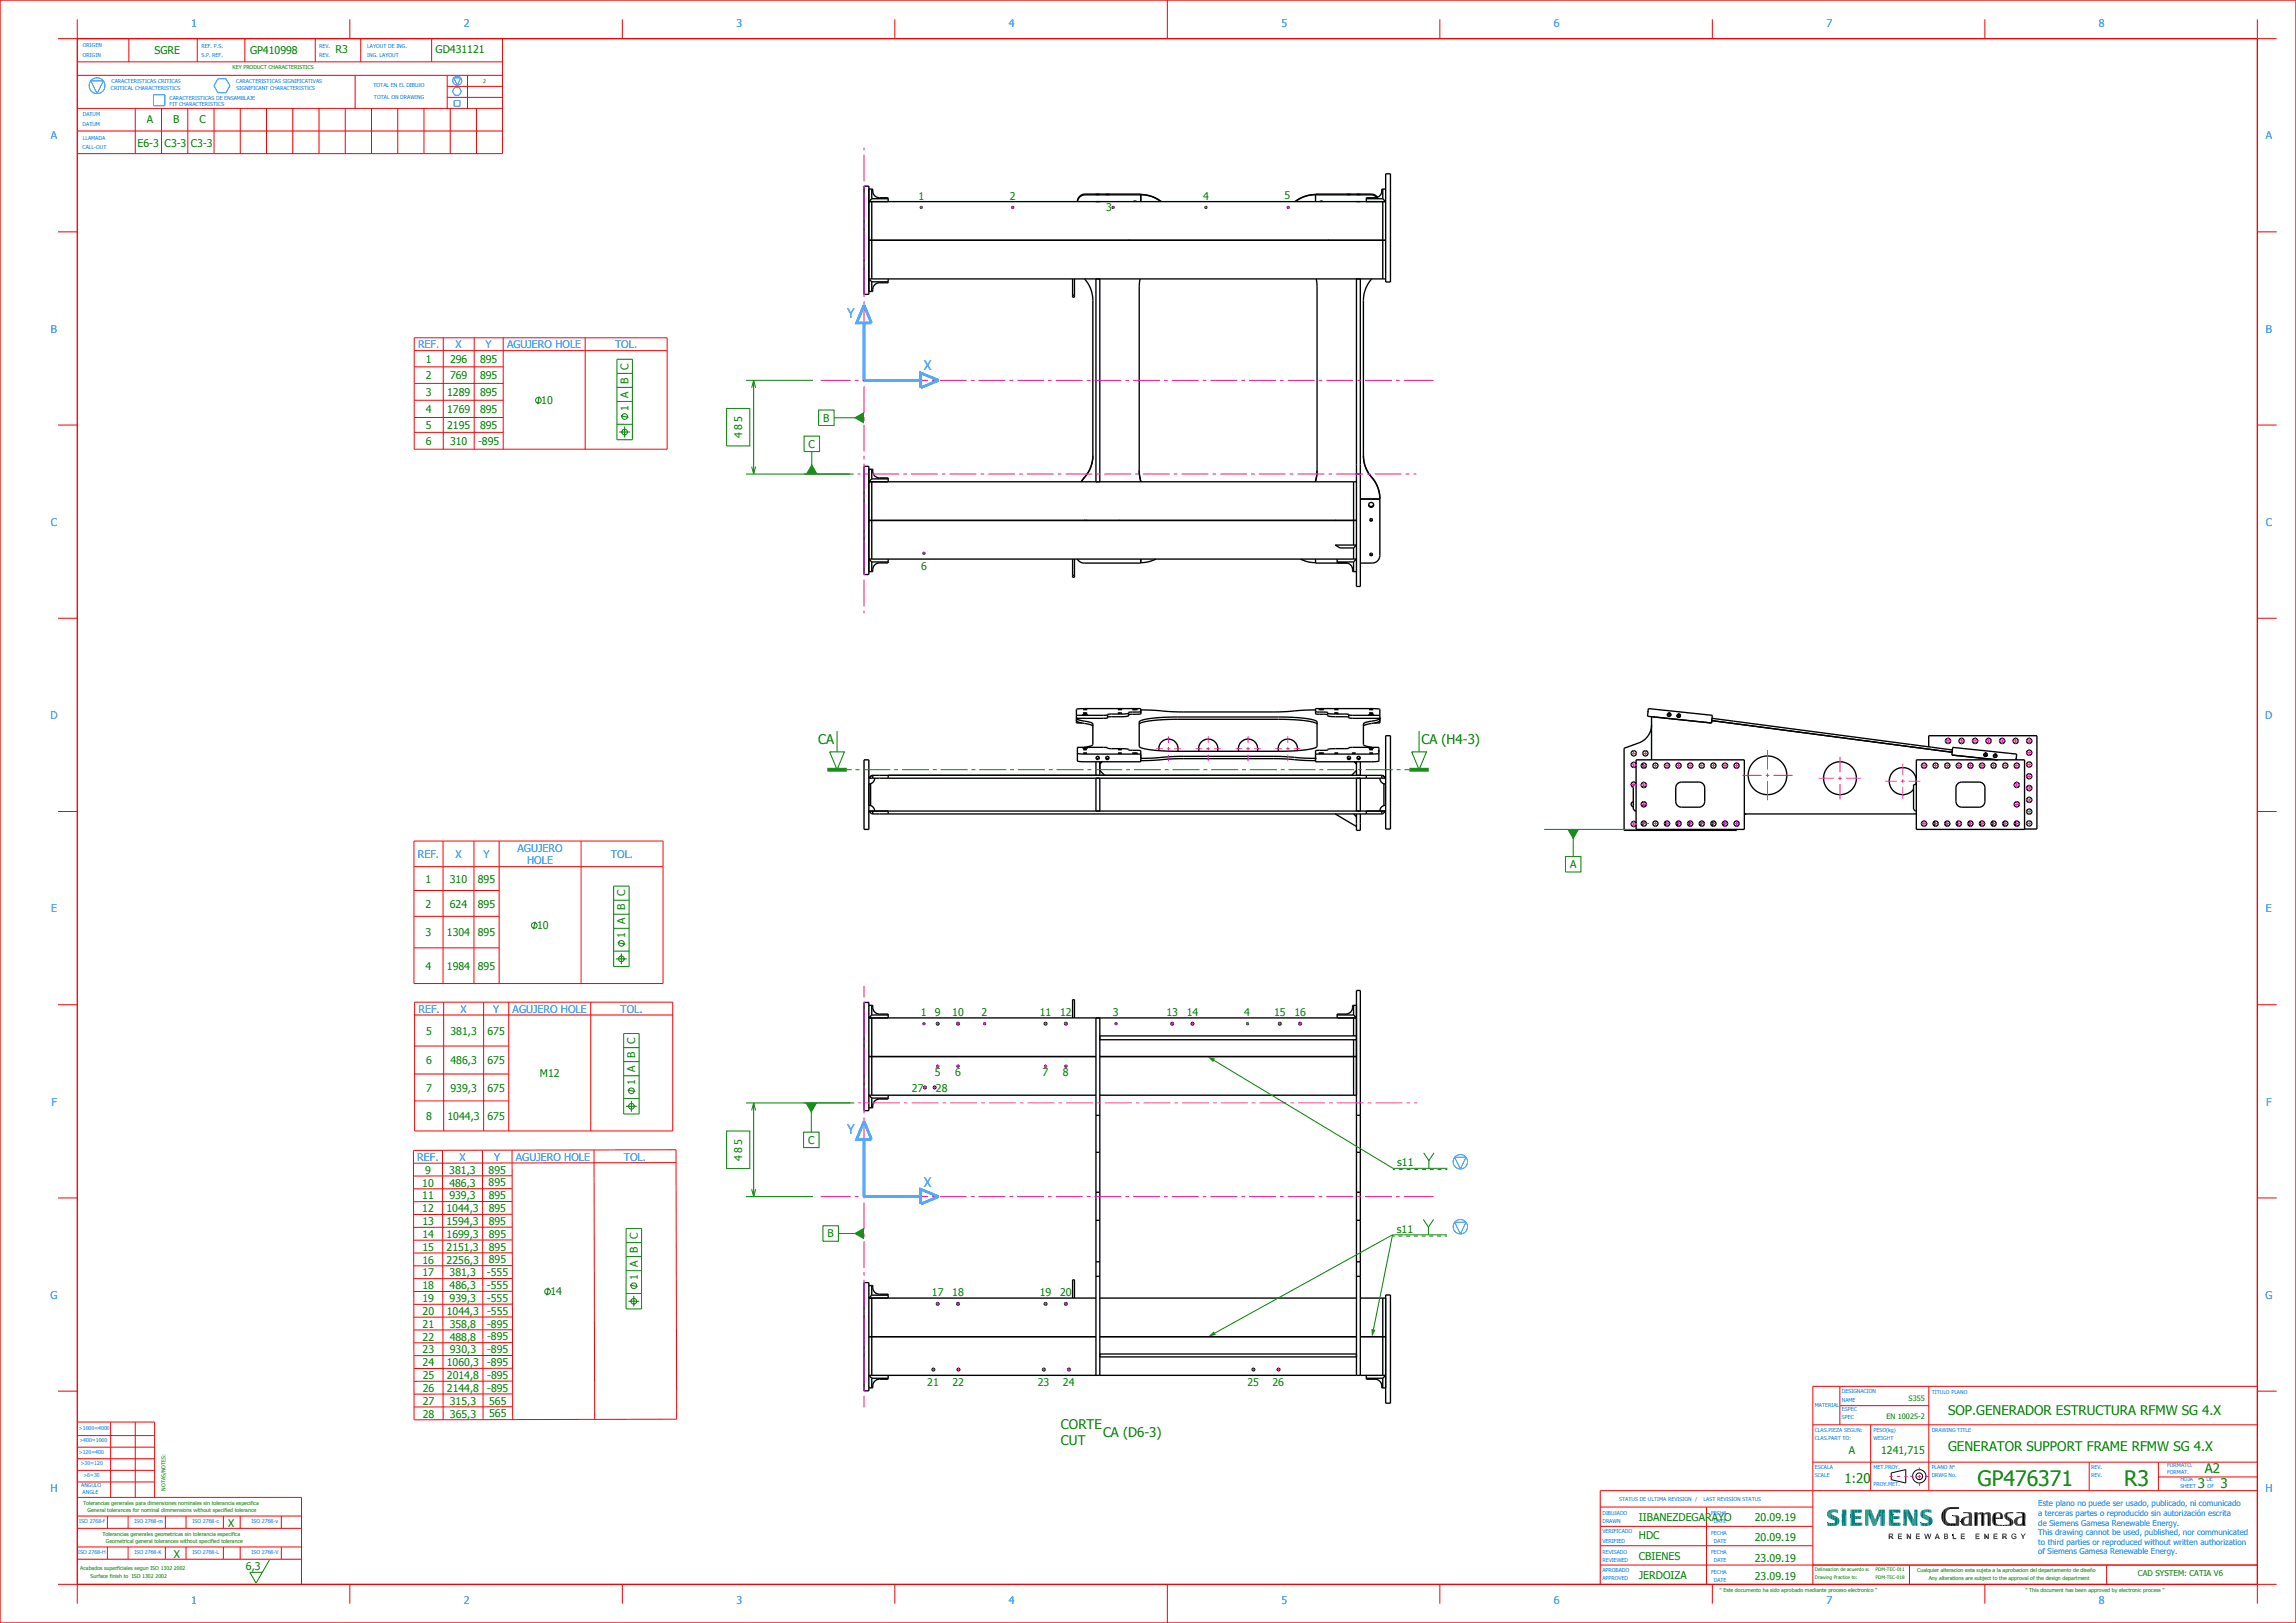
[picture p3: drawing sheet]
<svg xmlns="http://www.w3.org/2000/svg" width="594mm" height="420mm" viewBox="0 0 594 420" stroke-linecap="round" stroke-linejoin="round" font-family="sans-serif">
<defs><g id="words">
<g font-size="5.5" fill="#008000">
<text x="511.6" y="384.5">GP476371</text>
<text x="549.6" y="384.5">R3</text>
</g>
<g font-size="3.4" fill="#0080ff">
<text x="219.2" y="82.3">Y</text>
<text x="239" y="95.9">X</text>
<text x="219.2" y="293.6">Y</text>
<text x="239" y="307.1">X</text>
</g>
<g font-size="3.4" fill="#008000">
<text x="211.7" y="192.7">CA</text>
<text x="367.8" y="192.6">CA (H4-3)</text>
<text x="274.5" y="369.8">CORTE</text>
<text x="285.4" y="371.9">CA (D6-3)</text>
<text x="504" y="366.1">SOP.GENERADOR ESTRUCTURA RFMW SG 4.X</text>
<text x="274.5" y="373.9">CUT</text>
<text x="504" y="375.4">GENERATOR SUPPORT FRAME RFMW SG 4.X</text>
<text x="477.2" y="383.7">1:20</text>
<text x="570.4" y="381.3">A2</text>
<text x="568.6" y="385.1">3</text>
<text x="574.4" y="385.1">3</text>
</g>
<g font-size="2.8" fill="#07f">
<text x="49.5" y="7.1">1</text>
<text x="120" y="7.1">2</text>
<text x="190.5" y="7.1">3</text>
<text x="261" y="7.1">4</text>
<text x="331.5" y="7.1">5</text>
<text x="402" y="7.1">6</text>
<text x="472.5" y="7.1">7</text>
<text x="543" y="7.1">8</text>
<text x="13.2" y="36.1">A</text>
<text x="586.2" y="36.1">A</text>
<text x="13.2" y="86.1">B</text>
<text x="586.2" y="86.1">B</text>
<text x="13.2" y="136.1">C</text>
<text x="586.2" y="136.1">C</text>
<text x="13.1" y="186.1">D</text>
<text x="586.1" y="186.1">D</text>
<text x="13.2" y="236.1">E</text>
<text x="586.2" y="236.1">E</text>
<text x="13.3" y="286.1">F</text>
<text x="586.3" y="286.1">F</text>
<text x="13.1" y="336.1">G</text>
<text x="586.1" y="336.1">G</text>
<text x="13.1" y="386.1">H</text>
<text x="586.1" y="386.1">H</text>
<text x="49.5" y="415.1">1</text>
<text x="120" y="415.1">2</text>
<text x="190.5" y="415.1">3</text>
<text x="261" y="415.1">4</text>
<text x="331.5" y="415.1">5</text>
<text x="402" y="415.1">6</text>
<text x="472.5" y="415.1">7</text>
<text x="543" y="415.1">8</text>
</g>
<g font-size="2.8" fill="#008000">
<text x="40" y="13.9">SGRE</text>
<text x="64.7" y="13.9">GP410998</text>
<text x="86.8" y="13.7">R3</text>
<text x="112.7" y="13.6">GD431121</text>
<text x="38" y="31.8">A</text>
<text x="44.8" y="31.8">B</text>
<text x="51.6" y="31.8">C</text>
<text x="35.6" y="38">E6-3</text>
<text x="42.6" y="38">C3-3</text>
<text x="49.4" y="37.9">C3-3</text>
<text x="237.6" y="51.7">1</text>
<text x="261.2" y="51.7">2</text>
<text x="311.2" y="51.7">4</text>
<text x="332.3" y="51.6">5</text>
<text x="286.2" y="54.6">3</text>
<text x="110.2" y="93.9">1</text>
<text x="116.4" y="93.9">296</text>
<text x="124.2" y="93.9">895</text>
<text x="162.6" y="95.6" transform="rotate(-90 162.6 95.6)">C</text>
<text x="110.2" y="98.2">2</text>
<text x="116.4" y="98.2">769</text>
<text x="124.2" y="98.2">895</text>
<text x="162.6" y="99.2" transform="rotate(-90 162.6 99.2)">B</text>
<text x="110.2" y="102.5">3</text>
<text x="110.2" y="106.9">4</text>
<text x="115.7" y="102.5">1289</text>
<text x="115.7" y="106.9">1769</text>
<text x="124.2" y="102.5">895</text>
<text x="124.2" y="106.9">895</text>
<text x="140" y="104.6">10</text>
<text x="162.6" y="106.4" transform="rotate(-90 162.6 106.4)">1</text>
<text x="162.6" y="102.9" transform="rotate(-90 162.6 102.9)">A</text>
<text x="110.2" y="111.1">5</text>
<text x="115.7" y="111.1">2195</text>
<text x="124.2" y="111.1">895</text>
<text x="192" y="113.4" transform="rotate(-90 192 113.4)">4 8 5</text>
<text x="213" y="109.1">B</text>
<text x="110.2" y="115.2">6</text>
<text x="116.4" y="115.2">310</text>
<text x="123.7" y="115.2">-895</text>
<text x="209.2" y="115.9">C</text>
<text x="238.3" y="147.4">6</text>
<text x="406.2" y="224.7">A</text>
<text x="110.1" y="228.5">1</text>
<text x="116.4" y="228.5">310</text>
<text x="123.6" y="228.5">895</text>
<text x="161.8" y="232" transform="rotate(-90 161.8 232)">C</text>
<text x="110.1" y="234.9">2</text>
<text x="116.4" y="234.9">624</text>
<text x="123.6" y="234.9">895</text>
<text x="161.8" y="239.2" transform="rotate(-90 161.8 239.2)">A</text>
<text x="161.8" y="235.6" transform="rotate(-90 161.8 235.6)">B</text>
<text x="110.1" y="242.3">3</text>
<text x="115.6" y="242.3">1304</text>
<text x="123.6" y="242.3">895</text>
<text x="139" y="240.5">10</text>
<text x="161.8" y="242.7" transform="rotate(-90 161.8 242.7)">1</text>
<text x="110.1" y="251">4</text>
<text x="115.6" y="251">1984</text>
<text x="123.6" y="251">895</text>
<text x="238.2" y="262.9">1</text>
<text x="241.9" y="262.8">9</text>
<text x="246.3" y="262.9">10</text>
<text x="253.9" y="262.9">2</text>
<text x="269" y="262.9">11</text>
<text x="274.2" y="262.9">12</text>
<text x="287.9" y="262.9">3</text>
<text x="301.8" y="262.8">13</text>
<text x="307" y="262.8">14</text>
<text x="321.9" y="262.9">4</text>
<text x="329.6" y="262.8">15</text>
<text x="334.9" y="262.8">16</text>
<text x="110.3" y="267.8">5</text>
<text x="116.5" y="267.8">381,3</text>
<text x="126.1" y="267.8">675</text>
<text x="110.3" y="275.4">6</text>
<text x="116.5" y="275.4">486,3</text>
<text x="126.1" y="275.4">675</text>
<text x="164.4" y="273.7" transform="rotate(-90 164.4 273.7)">B</text>
<text x="164.4" y="270.1" transform="rotate(-90 164.4 270.1)">C</text>
<text x="139.7" y="278.8">M12</text>
<text x="164.4" y="280.9" transform="rotate(-90 164.4 280.9)">1</text>
<text x="164.4" y="277.4" transform="rotate(-90 164.4 277.4)">A</text>
<text x="241.8" y="278.6">5</text>
<text x="247.1" y="278.6">6</text>
<text x="269.7" y="278.6">7</text>
<text x="275" y="278.6">8</text>
<text x="110.3" y="282.5">7</text>
<text x="116.5" y="282.5">939,3</text>
<text x="126.1" y="282.5">675</text>
<text x="235.9" y="282.5">27</text>
<text x="242.1" y="282.5">28</text>
<text x="110.3" y="289.9">8</text>
<text x="115.8" y="289.9">1044,3</text>
<text x="126.1" y="289.9">675</text>
<text x="209.1" y="296">C</text>
<text x="110" y="303.8">9</text>
<text x="116.2" y="303.7">381,3</text>
<text x="126.4" y="303.7">895</text>
<text x="192" y="300.4" transform="rotate(-90 192 300.4)">4 8 5</text>
<text x="361.5" y="301.8">s11</text>
<text x="109.2" y="307.1">10</text>
<text x="109.2" y="310.4">11</text>
<text x="116.3" y="307.1">486,3</text>
<text x="116.3" y="310.4">939,3</text>
<text x="126.4" y="307">895</text>
<text x="126.4" y="310.4">895</text>
<text x="109.3" y="313.7">12</text>
<text x="109.3" y="317">13</text>
<text x="115.5" y="313.7">1044,3</text>
<text x="115.5" y="317">1594,3</text>
<text x="126.4" y="313.7">895</text>
<text x="126.4" y="317">895</text>
<text x="109.3" y="320.4">14</text>
<text x="109.3" y="323.7">15</text>
<text x="115.5" y="320.4">1699,3</text>
<text x="115.5" y="323.7">2151,3</text>
<text x="126.4" y="320.3">895</text>
<text x="126.5" y="323.6">895</text>
<text x="165" y="320.6" transform="rotate(-90 165 320.6)">C</text>
<text x="214.1" y="320.2">B</text>
<text x="361.4" y="319">s11</text>
<text x="109.3" y="327">16</text>
<text x="115.5" y="327">2256,3</text>
<text x="126.5" y="327">895</text>
<text x="165" y="327.8" transform="rotate(-90 165 327.8)">A</text>
<text x="165" y="324.2" transform="rotate(-90 165 324.2)">B</text>
<text x="109.3" y="330.3">17</text>
<text x="109.3" y="333.6">18</text>
<text x="116.3" y="330.3">381,3</text>
<text x="116.3" y="333.6">486,3</text>
<text x="126" y="330.3">-555</text>
<text x="126" y="333.6">-555</text>
<text x="142.4" y="335.2">14</text>
<text x="165" y="331.3" transform="rotate(-90 165 331.3)">1</text>
<text x="241.1" y="335.3">17</text>
<text x="246.4" y="335.3">18</text>
<text x="269" y="335.3">19</text>
<text x="274.3" y="335.3">20</text>
<text x="109.3" y="337">19</text>
<text x="109.3" y="340.3">20</text>
<text x="115.6" y="340.3">1044,3</text>
<text x="116.3" y="337">939,3</text>
<text x="126" y="336.9">-555</text>
<text x="126" y="340.2">-555</text>
<text x="109.3" y="343.6">21</text>
<text x="109.3" y="346.9">22</text>
<text x="116.3" y="343.6">358,8</text>
<text x="116.3" y="346.9">488,8</text>
<text x="126" y="343.6">-895</text>
<text x="126" y="346.9">-895</text>
<text x="109.3" y="350.2">23</text>
<text x="109.3" y="353.6">24</text>
<text x="115.6" y="353.6">1060,3</text>
<text x="116.4" y="350.2">930,3</text>
<text x="126" y="350.2">-895</text>
<text x="126" y="353.5">-895</text>
<text x="109.4" y="356.9">25</text>
<text x="115.6" y="356.9">2014,8</text>
<text x="126" y="356.8">-895</text>
<text x="239.9" y="358.6">21</text>
<text x="246.4" y="358.6">22</text>
<text x="268.5" y="358.6">23</text>
<text x="275" y="358.6">24</text>
<text x="322.7" y="358.6">25</text>
<text x="329.2" y="358.6">26</text>
<text x="109.4" y="360.2">26</text>
<text x="109.4" y="363.5">27</text>
<text x="115.6" y="360.2">2144,8</text>
<text x="116.4" y="363.5">315,3</text>
<text x="126" y="360.2">-895</text>
<text x="126.5" y="363.5">565</text>
<text x="109.4" y="366.9">28</text>
<text x="116.4" y="366.8">365,3</text>
<text x="126.6" y="366.8">565</text>
<text x="478.3" y="376.3">A</text>
<text x="486.7" y="376.3">1241,715</text>
<text x="59" y="395.1">X</text>
<text x="424" y="393.6">IIBANEZDEGARAYO</text>
<text x="454" y="393.7">20.09.19</text>
<text x="424" y="398.3">HDC</text>
<text x="454" y="398.8">20.09.19</text>
<text x="45" y="403.1">X</text>
<text x="63.6" y="406.3">6,3</text>
<text x="424" y="403.6">CBIENES</text>
<text x="454" y="404.1">23.09.19</text>
<text x="424" y="408.6">JERDOIZA</text>
<text x="454" y="409">23.09.19</text>
</g>
<g font-size="2.8" fill="#0080ff">
<text x="108.2" y="90.2">REF.</text>
<text x="117.9" y="90.2">X</text>
<text x="125.6" y="90.2">Y</text>
<text x="131.2" y="90.2">AGUJERO HOLE</text>
<text x="159.1" y="90.2">TOL.</text>
<text x="133.9" y="220.4">AGUJERO</text>
<text x="108.1" y="222.1">REF.</text>
<text x="117.8" y="222.1">X</text>
<text x="125.1" y="222.1">Y</text>
<text x="136.4" y="223.7">HOLE</text>
<text x="158.1" y="222.1">TOL.</text>
<text x="108.3" y="262.1">REF.</text>
<text x="119.1" y="262.1">X</text>
<text x="127.6" y="262.1">Y</text>
<text x="132.6" y="262.1">AGUJERO HOLE</text>
<text x="160.6" y="262.1">TOL.</text>
<text x="108" y="300.4">REF.</text>
<text x="118.9" y="300.4">X</text>
<text x="127.9" y="300.4">Y</text>
<text x="133.5" y="300.4">AGUJERO HOLE</text>
<text x="161.4" y="300.3">TOL.</text>
</g>
<g font-size="2.1" fill="#07f">
<text x="527.3" y="389.8">Este plano no puede ser usado, publicado, ni comunicado</text>
<text x="527.3" y="392.3">a terceras partes o reproducido sin autorización escrita</text>
<text x="527.3" y="394.8">de Siemens Gamesa Renewable Energy.</text>
<text x="527.3" y="397.3">This drawing cannot be used, published, nor communicated</text>
<text x="527.3" y="399.8">to third parties or reproduced without written authorization</text>
<text x="527.3" y="402.3">of Siemens Gamesa Renewable Energy.</text>
</g>
<text font-size="2.1" fill="#008000" x="553.1" y="407.8">CAD SYSTEM: CATIA V6</text>
<g font-size="1.9" fill="#008000">
<text x="493.8" y="362.6">S355</text>
<text x="488" y="367.1">EN 10025-2</text>
</g>
<g font-size="1.4" fill="#07f">
<text x="21.4" y="12.2">ORIGEN</text>
<text x="21.4" y="14.8">ORIGIN</text>
<text x="52.1" y="14.7">S.P. REF.</text>
<text x="52.2" y="12.3">REF. P.S.</text>
<text x="82.6" y="14.7">REV.</text>
<text x="82.6" y="12.4">REV.</text>
<text x="95" y="12.4">LAYOUT DE ING.</text>
<text x="95" y="14.7">ING. LAYOUT</text>
<text x="28.7" y="23.4">CRITICAL CHARACTERISTICS</text>
<text x="28.9" y="21.5">CARACTERISTICAS CRITICAS</text>
<text x="61.1" y="21.5">CARACTERISTICAS SIGNIFICATIVAS</text>
<text x="61.2" y="23.4">SIGNIFICANT CHARACTERISTICS</text>
<text x="96.6" y="22.5">TOTAL EN EL DIBUJO</text>
<text x="43.9" y="25.9">CARACTERISTICAS DE ENSAMBLAJE</text>
<text x="43.9" y="27.5">FIT CHARACTERISTICS</text>
<text x="96.7" y="25.5">TOTAL ON DRAWING</text>
<text x="21.4" y="32.6">DATUM</text>
<text x="21.4" y="30.1">DATUM</text>
<text x="21.4" y="38.6">CALL-OUT</text>
<text x="21.4" y="36.1">LLAMADA</text>
<text x="469.5" y="364.2">MATERIAL</text>
<text x="476.5" y="365.2">ESPEC</text>
<text x="476.5" y="360.4">DESIGNACION</text>
<text x="476.5" y="362.7">NAME</text>
<text x="499.7" y="360.9">TITULO PLANO</text>
<text x="20.4" y="370.1">&gt;1000=4000</text>
<text x="469.5" y="370.6">CLAS.PIEZA SEGUN:</text>
<text x="476.5" y="367.3">SPEC</text>
<text x="484.7" y="370.6">PESO(kg)</text>
<text x="499.7" y="370.6">DRAWING TITLE</text>
<text x="20.4" y="376.2">&gt;120=400</text>
<text x="20.5" y="373.2">&gt;400=1000</text>
<text x="469.5" y="372.5">CLAS.PART TO:</text>
<text x="484.7" y="372.5">WEIGHT</text>
<text x="20.9" y="379.2">&gt;30=120</text>
<text x="21.6" y="382.3">&gt;6=30</text>
<text x="469.5" y="380.2">ESCALA</text>
<text x="469.5" y="382.2">SCALE</text>
<text x="484.7" y="380.2">MET.PROY.</text>
<text x="499.7" y="380.2">PLANO N°</text>
<text x="499.7" y="382.2">DRWG No.</text>
<text x="541" y="380.2">REV.</text>
<text x="541" y="382.2">REV.</text>
<text x="560.7" y="379.6">FORMATO.</text>
<text x="560.7" y="381.5">FORMAT.</text>
<text x="564.1" y="383.4">HOJA</text>
<text x="570.8" y="383.4">DE</text>
<text x="21" y="384.7">ANGULO</text>
<text x="21.4" y="386.6">ANGLE</text>
<text x="418.9" y="388.5">STATUS DE ULTIMA REVISION /</text>
<text x="440.7" y="388.5">LAST REVISION STATUS</text>
<text x="484.7" y="384.5">PROY.MET.</text>
<text x="564.1" y="385">SHEET</text>
<text x="571.1" y="385">OF</text>
<text x="20.5" y="394.2">ISO 2768-f</text>
<text x="34.8" y="394.2">ISO 2768-m</text>
<text x="49.8" y="394.2">ISO 2768-c</text>
<text x="65.1" y="394.2">ISO 2768-v</text>
<text x="414.6" y="391.9">DIBUJADO</text>
<text x="414.6" y="394.1">DRAWN</text>
<text x="442.7" y="392">FECHA</text>
<text x="443.4" y="394.2">DATE</text>
<text x="414.6" y="396.8">VERIFICADO</text>
<text x="414.6" y="399.2">VERIFIED</text>
<text x="442.7" y="397.1">FECHA</text>
<text x="443.4" y="399.2">DATE</text>
<text x="20.2" y="402.2">ISO 2768-H</text>
<text x="34.8" y="402.2">ISO 2768-K</text>
<text x="49.8" y="402.2">ISO 2768-L</text>
<text x="65.1" y="402.2">ISO 2768-V</text>
<text x="414.6" y="402">REVISADO</text>
<text x="414.6" y="404.1">REVIEWED</text>
<text x="414.6" y="406.8">APROBADO</text>
<text x="442.7" y="402.2">FECHA</text>
<text x="442.7" y="407.3">FECHA</text>
<text x="443.4" y="404.3">DATE</text>
<text x="414.6" y="409">APPROVED</text>
<text x="443.4" y="409.3">DATE</text>
</g>
<g font-size="1.4" fill="#008000">
<text x="60.2" y="17.9">KEY PRODUCT CHARACTERISTICS</text>
<text x="125" y="21.4">2</text>
<text x="21.5" y="389.4">Tolerancias generales para dimensiones nominales sin tolerancia especifica</text>
<text x="42.8" y="385.8" transform="rotate(-90 42.8 385.8)">NOTAS/NOTES:</text>
<text x="22.7" y="391.4">General tolerances for nominal dimmensions without specified tolerance</text>
<text x="26.5" y="397.4">Tolerancias generales geometricas sin tolerancia especifica</text>
<text x="27.4" y="399.4">Geometrical general tolerances without specified tolerance</text>
<text x="20.8" y="406.4">Acabados superficiales segun ISO 1302 2002</text>
<text x="496" y="406.8">Cualquier alteracion esta sujeta a la aprobacion del departamento de diseño</text>
<text x="23.4" y="408.4">Surface finish to ISO 1302 2002</text>
<text x="444.9" y="411.9">&quot; Este documento ha sido aprobado mediante proceso electronico &quot;</text>
<text x="499" y="408.8">Any alterations are subject to the approval of the design department</text>
<text x="524" y="411.9">&quot; This document has been approved by electronic process &quot;</text>
</g>
<g font-size="1.2" fill="#008000">
<text x="469.5" y="406.7">Delineacion de acuerdo a:</text>
<text x="485.2" y="406.7">PDM-TEC-011</text>
<text x="469.5" y="408.6">Drawing Practice to:</text>
<text x="485.2" y="408.6">PDM-TEC-018</text>
</g>
</g></defs>
<g fill="#000">
<path d="M488.6 397.4v.6z" fill-rule="evenodd"/>
<path d="M488.6 397l.1 1.2z" fill-rule="evenodd"/>
<path d="M488.7 396.9v1.4z" fill-rule="evenodd"/>
<path d="M488.8 396.9l.1 .4z" fill-rule="evenodd"/>
<path d="M488.7 396.9l.2 1.4h-.2z" fill-rule="evenodd"/>
<path d="M488.9 397.4v.9z" fill-rule="evenodd"/>
<path d="M489 397.4v.7z" fill-rule="evenodd"/>
<path d="M488.9 397.4v.8z" fill-rule="evenodd"/>
<path d="M489 397.4v.6z" fill-rule="evenodd"/>
<path d="M488.8 396.9h.2v.2l-.1 .1z" fill-rule="evenodd"/>
<path d="M489 397.4v.6z" fill-rule="evenodd"/>
<path d="M489 397.5v.4z" fill-rule="evenodd"/>
<path d="M489 397.5v.3z" fill-rule="evenodd"/>
<path d="M489.1 397.5l.1 .3z" fill-rule="evenodd"/>
<path d="M489 396.9h.2v.2z" fill-rule="evenodd"/>
<path d="M489.2 397.5l.1 .4z" fill-rule="evenodd"/>
<path d="M489.2 396.9h.2v.2h-.2z" fill-rule="evenodd"/>
<path d="M489.3 397.5v.5z" fill-rule="evenodd"/>
<path d="M489.4 397.5l.1-.1v.8z" fill-rule="evenodd"/>
<path d="M489.5 396.9v.3z" fill-rule="evenodd"/>
<path d="M489.4 396.9l.1 .2z" fill-rule="evenodd"/>
<path d="M489.5 397.4v.8z" fill-rule="evenodd"/>
<path d="M489.5 397.7l.1 .6z" fill-rule="evenodd"/>
<path d="M489.5 397.4v.3z" fill-rule="evenodd"/>
<path d="M489.5 397.3v.3z" fill-rule="evenodd"/>
<path d="M489.5 396.9v.4z" fill-rule="evenodd"/>
<path d="M489.6 396.9l-.1 .7z" fill-rule="evenodd"/>
<path d="M489.6 396.9v.7z" fill-rule="evenodd"/>
<path d="M489.7 397v.5z" fill-rule="evenodd"/>
<path d="M489.8 397.1l-.1 .4z" fill-rule="evenodd"/>
<path d="M489.7 397.9l.2 .4h-.3z" fill-rule="evenodd"/>
<path d="M500.8 397.6v.7h-.3z" fill-rule="evenodd"/>
<path d="M500.9 397.3l-.1 1z" fill-rule="evenodd"/>
<path d="M501 397.6v.5z" fill-rule="evenodd"/>
<path d="M501.1 396.9l-.1 .7z" fill-rule="evenodd"/>
<path d="M501 397l-.1 1.1z" fill-rule="evenodd"/>
<path d="M501 397.6v.4z" fill-rule="evenodd"/>
<path d="M501.1 396.9v.4z" fill-rule="evenodd"/>
<path d="M501.1 397.7l.1 .3z" fill-rule="evenodd"/>
<path d="M501.2 397.7l.1 .3z" fill-rule="evenodd"/>
<path d="M501.2 396.9l.1 .5z" fill-rule="evenodd"/>
<path d="M501.3 396.9v.6z" fill-rule="evenodd"/>
<path d="M501.3 397.7v.3z" fill-rule="evenodd"/>
<path d="M501.3 397.7l.1 .3z" fill-rule="evenodd"/>
<path d="M501.3 396.9l.1 .7z" fill-rule="evenodd"/>
<path d="M501.4 397.1l.1 1.1z" fill-rule="evenodd"/>
<path d="M501.5 397.4v.8z" fill-rule="evenodd"/>
<path d="M501.5 397.4l.1 .9z" fill-rule="evenodd"/>
<path d="M501.6 397.7l.2 .6h-.2z" fill-rule="evenodd"/>
<path d="M503 397v1.1z" fill-rule="evenodd"/>
<path d="M503 396.9v1.4z" fill-rule="evenodd"/>
<path d="M503.2 397.9l.1 .2-.3 .2z" fill-rule="evenodd"/>
<path d="M503 396.9l.2 1-.2 .4z" fill-rule="evenodd"/>
<path d="M503.2 397.3v.5z" fill-rule="evenodd"/>
<path d="M503.1 396.9l.1 1z" fill-rule="evenodd"/>
<path d="M503.2 396.9v.4z" fill-rule="evenodd"/>
<path d="M503.2 397.4v.3z" fill-rule="evenodd"/>
<path d="M503.2 397.4v.3z" fill-rule="evenodd"/>
<path d="M503.3 397.4l.2 .1v.2h-.2z" fill-rule="evenodd"/>
<path d="M503.3 396.9h.3v.2z" fill-rule="evenodd"/>
<path d="M503.2 396.9l.2 .2h-.2z" fill-rule="evenodd"/>
<path d="M503.5 397.5l.1 .2z" fill-rule="evenodd"/>
<path d="M503.6 396.9v.2z" fill-rule="evenodd"/>
<path d="M503.7 396.9v.3z" fill-rule="evenodd"/>
<path d="M503.6 397.4l.1 .3z" fill-rule="evenodd"/>
<path d="M503.7 397.3v.4z" fill-rule="evenodd"/>
<path d="M503 398.3l.3-.2 .4-.1v.3z" fill-rule="evenodd"/>
<path d="M503.7 398v.3z" fill-rule="evenodd"/>
<path d="M503.7 396.9v.4z" fill-rule="evenodd"/>
<path d="M503.8 398l-.1 .3z" fill-rule="evenodd"/>
<path d="M503.7 396.9l.1 .9z" fill-rule="evenodd"/>
<path d="M503.8 396.9v1z" fill-rule="evenodd"/>
<path d="M503.8 397v1.2z" fill-rule="evenodd"/>
<path d="M503.8 397l.1 1.2z" fill-rule="evenodd"/>
<path d="M503.9 397.5l.1 .5-.1 .2z" fill-rule="evenodd"/>
<path d="M503.9 397v.5z" fill-rule="evenodd"/>
<path d="M503.9 397v.5z" fill-rule="evenodd"/>
<path d="M503.9 397.2v.2z" fill-rule="evenodd"/>
<path d="M504 397.7v.3z" fill-rule="evenodd"/>
<path d="M507.3 393.5v.4z" fill-rule="evenodd"/>
<path d="M507.4 393.3v.8z" fill-rule="evenodd"/>
<path d="M507.6 392.9l.2-.1v1.9l-.4-.6v-.8z" fill-rule="evenodd"/>
<path d="M507.9 391.4v.2z" fill-rule="evenodd"/>
<path d="M507.8 392.8l.2-.1v2.1l-.2-.1z" fill-rule="evenodd"/>
<path d="M507.9 391.4l.9-.1 .1 .3h-1z" fill-rule="evenodd"/>
<path d="M508 392.7l.1 2.1h-.1z" fill-rule="evenodd"/>
<path d="M508.1 392.6v2.2z" fill-rule="evenodd"/>
<path d="M508.2 392.6v.9z" fill-rule="evenodd"/>
<path d="M508.1 393.8l.1 1z" fill-rule="evenodd"/>
<path d="M508.2 392.6l.1 .5-.1 .2z" fill-rule="evenodd"/>
<path d="M508.2 394.2l.1 .6z" fill-rule="evenodd"/>
<path d="M508.3 392.5h.2l-.2 .6z" fill-rule="evenodd"/>
<path d="M508.3 394.4l.2 .5-.2-.1z" fill-rule="evenodd"/>
<path d="M508.5 394.5l.3 .4h-.3z" fill-rule="evenodd"/>
<path d="M508.6 394.5h.3v.3z" fill-rule="evenodd"/>
<path d="M508.5 392.5h.3l-.3 .4z" fill-rule="evenodd"/>
<path d="M508.8 392.5l.2-.1v.3l-.3 .1z" fill-rule="evenodd"/>
<path d="M508.9 394.5l.1 .3h-.1z" fill-rule="evenodd"/>
<path d="M508.8 391.3h.2l.1 .3z" fill-rule="evenodd"/>
<path d="M509 392.4h.2v.3h-.2z" fill-rule="evenodd"/>
<path d="M509.1 394.4l.1-.1-.2 .5z" fill-rule="evenodd"/>
<path d="M509.2 392.4l.1 .3z" fill-rule="evenodd"/>
<path d="M509.2 392.4l.2 .3z" fill-rule="evenodd"/>
<path d="M509 391.3h.3v.5z" fill-rule="evenodd"/>
<path d="M509.3 394.1v.7h-.1z" fill-rule="evenodd"/>
<path d="M509.4 391.3v3.4z" fill-rule="evenodd"/>
<path d="M509.3 394v.8z" fill-rule="evenodd"/>
<path d="M509.4 393.2v1.5z" fill-rule="evenodd"/>
<path d="M509.4 392.9v1.8z" fill-rule="evenodd"/>
<path d="M509.3 391.3l.1 .7z" fill-rule="evenodd"/>
<path d="M509.4 391.3h.1v3.5l-.1-.1z" fill-rule="evenodd"/>
<path d="M509.5 391.3l.2 .1v3.5z" fill-rule="evenodd"/>
<path d="M509.8 391.4v3.4z" fill-rule="evenodd"/>
<path d="M509.7 391.4l.1 3.4-.1 .1z" fill-rule="evenodd"/>
<path d="M509.9 391.4l.1 3.4h-.1z" fill-rule="evenodd"/>
<path d="M510 391.5l.1 3.3z" fill-rule="evenodd"/>
<path d="M510.1 391.7v3.1z" fill-rule="evenodd"/>
<path d="M510.2 394.2v.6z" fill-rule="evenodd"/>
<path d="M510.2 391.9v2.9z" fill-rule="evenodd"/>
<path d="M510.2 391.9v.9z" fill-rule="evenodd"/>
<path d="M510.2 392.1v.7z" fill-rule="evenodd"/>
<path d="M510.2 394.5v.3z" fill-rule="evenodd"/>
<path d="M510.2 394.6v.2z" fill-rule="evenodd"/>
<path d="M515.4 392.9v.7z" fill-rule="evenodd"/>
<path d="M515.4 392.6v1.3z" fill-rule="evenodd"/>
<path d="M515.5 392.3v1.8z" fill-rule="evenodd"/>
<path d="M515.6 392.1v2.2z" fill-rule="evenodd"/>
<path d="M515.6 391.9l.1 2.5z" fill-rule="evenodd"/>
<path d="M515.8 391.7l.5-.3v3.4l-.6-.4-.1-2.5z" fill-rule="evenodd"/>
<path d="M516.3 393.4v1.4z" fill-rule="evenodd"/>
<path d="M516.3 391.4v3.4z" fill-rule="evenodd"/>
<path d="M516.3 393.7l.1 1.1z" fill-rule="evenodd"/>
<path d="M516.3 391.4v1.8z" fill-rule="evenodd"/>
<path d="M516.3 391.4v1.2z" fill-rule="evenodd"/>
<path d="M516.4 392.7v.4z" fill-rule="evenodd"/>
<path d="M516.4 394l.2 .8h-.2z" fill-rule="evenodd"/>
<path d="M516.4 392.7v.4z" fill-rule="evenodd"/>
<path d="M516.4 392.7l.4 .4h-.4z" fill-rule="evenodd"/>
<path d="M516.4 391.4v1z" fill-rule="evenodd"/>
<path d="M516.5 391.4l-.1 .7z" fill-rule="evenodd"/>
<path d="M516.5 394.3l.2 .5h-.1z" fill-rule="evenodd"/>
<path d="M516.5 391.4h.1l-.1 .5z" fill-rule="evenodd"/>
<path d="M516.6 392.7h.5l.2 .4h-.5z" fill-rule="evenodd"/>
<path d="M516.7 394.5l.3 .3h-.3z" fill-rule="evenodd"/>
<path d="M516.6 391.4l.2 .2-.2 .2z" fill-rule="evenodd"/>
<path d="M516.8 391.4h.1l-.1 .2z" fill-rule="evenodd"/>
<path d="M516.9 394.6l.5 .2h-.4z" fill-rule="evenodd"/>
<path d="M516.9 391.4l.1 .2z" fill-rule="evenodd"/>
<path d="M517.2 394.6h.8v.2h-.6z" fill-rule="evenodd"/>
<path d="M517.1 391.4h.2l-.1 .3-.2-.1z" fill-rule="evenodd"/>
<path d="M517.3 391.4l.1 .4-.2-.1z" fill-rule="evenodd"/>
<path d="M517.1 392.7h.3l-.1 .4z" fill-rule="evenodd"/>
<path d="M517.3 391.4l.1 .6z" fill-rule="evenodd"/>
<path d="M517.4 391.4l.1 .7z" fill-rule="evenodd"/>
<path d="M517.5 391.4v1z" fill-rule="evenodd"/>
<path d="M517.5 391.4l.2 .1v1.6h-.4l.2-.4z" fill-rule="evenodd"/>
<path d="M517.7 391.5l.3 .3v1.3h-.3z" fill-rule="evenodd"/>
<path d="M518 394.6l.1 .2z" fill-rule="evenodd"/>
<path d="M518 391.8l.2 .5v.7l-.2 .1z" fill-rule="evenodd"/>
<path d="M518 396.9v1.4z" fill-rule="evenodd"/>
<path d="M518.1 394.6v.2z" fill-rule="evenodd"/>
<path d="M518.2 392.3v.7z" fill-rule="evenodd"/>
<path d="M518.2 392.6v.4z" fill-rule="evenodd"/>
<path d="M518.1 396.9l.1 1.4h-.2z" fill-rule="evenodd"/>
<path d="M518.1 396.9l.1 1.4z" fill-rule="evenodd"/>
<path d="M518.3 397.4v.9z" fill-rule="evenodd"/>
<path d="M518.3 397.3v1z" fill-rule="evenodd"/>
<path d="M518.3 397.4v.8z" fill-rule="evenodd"/>
<path d="M518.4 397.5l-.1 .7z" fill-rule="evenodd"/>
<path d="M518.4 397.5v.5z" fill-rule="evenodd"/>
<path d="M518.4 396.9h.2v.2h-.2z" fill-rule="evenodd"/>
<path d="M518.2 396.9h.2v.2h-.1z" fill-rule="evenodd"/>
<path d="M518.4 394.7l.1 .1z" fill-rule="evenodd"/>
<path d="M518.5 394.6v.2z" fill-rule="evenodd"/>
<path d="M518.4 397.5v.3z" fill-rule="evenodd"/>
<path d="M518.8 391.7v1.2a.97 .97 0 0 1 0-1.2z" fill-rule="evenodd"/>
<path d="M518.5 394.6l.1 .2z" fill-rule="evenodd"/>
<path d="M518.6 397.5v.4z" fill-rule="evenodd"/>
<path d="M518.6 396.9l.2 .2z" fill-rule="evenodd"/>
<path d="M518.6 394.6v.2z" fill-rule="evenodd"/>
<path d="M518.6 397.5l.1 .4z" fill-rule="evenodd"/>
<path d="M518.7 397.5v.5z" fill-rule="evenodd"/>
<path d="M518.7 394.6h.2v.2h-.3z" fill-rule="evenodd"/>
<path d="M518.8 391.6l.1 1.5z" fill-rule="evenodd"/>
<path d="M518.8 396.9v.2z" fill-rule="evenodd"/>
<path d="M518.8 396.9l.1 .2z" fill-rule="evenodd"/>
<path d="M518.8 397.5l.1 .7z" fill-rule="evenodd"/>
<path d="M518.9 391.6l.1-.1v1.7l-.1-.1z" fill-rule="evenodd"/>
<path d="M518.9 396.9v.3z" fill-rule="evenodd"/>
<path d="M518.9 397.4v.8z" fill-rule="evenodd"/>
<path d="M518.9 397.4v.3z" fill-rule="evenodd"/>
<path d="M518.9 397.4v.2z" fill-rule="evenodd"/>
<path d="M518.9 396.9v.7z" fill-rule="evenodd"/>
<path d="M518.9 397.3v.3z" fill-rule="evenodd"/>
<path d="M518.9 396.9v.4z" fill-rule="evenodd"/>
<path d="M518.9 397.7l.1 .6z" fill-rule="evenodd"/>
<path d="M519 391.5l.2-.1 .1 2-.3-.2z" fill-rule="evenodd"/>
<path d="M519 397v.6z" fill-rule="evenodd"/>
<path d="M519.1 397v.5z" fill-rule="evenodd"/>
<path d="M519.1 397.1v.3z" fill-rule="evenodd"/>
<path d="M519.1 397.2v.2z" fill-rule="evenodd"/>
<path d="M518.9 394.6h.5l-.1 .2h-.4z" fill-rule="evenodd"/>
<path d="M519 397.9l.3 .4h-.3z" fill-rule="evenodd"/>
<path d="M519.3 392.2l.1 1.2z" fill-rule="evenodd"/>
<path d="M519.2 391.4l.1 .7z" fill-rule="evenodd"/>
<path d="M519.3 391.4v.6z" fill-rule="evenodd"/>
<path d="M519.3 392.3l.2 1.2z" fill-rule="evenodd"/>
<path d="M519.4 392.4l.3 .2v1l-.2-.1z" fill-rule="evenodd"/>
<path d="M519.3 391.4h.2l-.2 .6z" fill-rule="evenodd"/>
<path d="M519.4 394.6l.2-.1-.1 .3h-.2z" fill-rule="evenodd"/>
<path d="M519.5 391.4l.2-.1-.2 .4z" fill-rule="evenodd"/>
<path d="M519.7 392.6l.1 1.1z" fill-rule="evenodd"/>
<path d="M519.6 394.5h.2v.3h-.3z" fill-rule="evenodd"/>
<path d="M519.8 391.3h1v.3h-1z" fill-rule="evenodd"/>
<path d="M519.7 391.3h.1v.3l-.2 .1z" fill-rule="evenodd"/>
<path d="M519.8 394.5l.1-.1v.4z" fill-rule="evenodd"/>
<path d="M519.8 392.7l.1 1.2z" fill-rule="evenodd"/>
<path d="M519.9 394.2l.1 .6h-.1z" fill-rule="evenodd"/>
<path d="M519.9 392.8l.2 .1-.1 1.2z" fill-rule="evenodd"/>
<path d="M520.1 392.9l.2 .1 .1 1.8h-.4z" fill-rule="evenodd"/>
<path d="M520.3 393l.1 1.8z" fill-rule="evenodd"/>
<path d="M520.4 393.1v1.7z" fill-rule="evenodd"/>
<path d="M520.4 393.1l.1 1.6z" fill-rule="evenodd"/>
<path d="M520.5 393.2l.3 .4v.8l-.2 .2z" fill-rule="evenodd"/>
<path d="M520.8 391.3v.3z" fill-rule="evenodd"/>
<path d="M520.8 393.6v.8z" fill-rule="evenodd"/>
<path d="M520.8 393.7l.1 .5z" fill-rule="evenodd"/>
<path d="M521.1 393.6v.1z" fill-rule="evenodd"/>
<path d="M521.1 393.5v.5z" fill-rule="evenodd"/>
<path d="M521.3 393v1.4l-.2-.9z" fill-rule="evenodd"/>
<path d="M521.4 392.9l.1 1.7-.2-.2z" fill-rule="evenodd"/>
<path d="M521.4 392.9l.1-.1v1.9z" fill-rule="evenodd"/>
<path d="M521.5 392.8l.2-.1-.1 2z" fill-rule="evenodd"/>
<path d="M521.7 392.7l.2-.1-.1 2.2-.2-.1z" fill-rule="evenodd"/>
<path d="M521.7 391.4v.1z" fill-rule="evenodd"/>
<path d="M521.7 391.4v.2z" fill-rule="evenodd"/>
<path d="M521.7 391.4l.1 .2z" fill-rule="evenodd"/>
<path d="M521.8 391.3l.2 .3z" fill-rule="evenodd"/>
<path d="M521.9 392.6v2.2z" fill-rule="evenodd"/>
<path d="M521.9 394l.1 .8z" fill-rule="evenodd"/>
<path d="M521.9 392.6v1.1z" fill-rule="evenodd"/>
<path d="M521.9 393.8l.1 1z" fill-rule="evenodd"/>
<path d="M522 394.2l.1 .6z" fill-rule="evenodd"/>
<path d="M521.9 392.6l.1 .8z" fill-rule="evenodd"/>
<path d="M522.1 394.4l.2 .1-.1 .4z" fill-rule="evenodd"/>
<path d="M522 392.6l.2-.1-.1 .6z" fill-rule="evenodd"/>
<path d="M522.3 394.5l.2 .3-.3 .1z" fill-rule="evenodd"/>
<path d="M522.4 394.5h.2v.3z" fill-rule="evenodd"/>
<path d="M522.2 392.5h.4l-.4 .5z" fill-rule="evenodd"/>
<path d="M521.9 391.3h.7l.1 .3h-.7z" fill-rule="evenodd"/>
<path d="M522.6 394.5l.2-.1 .1 .4h-.3z" fill-rule="evenodd"/>
<path d="M522.8 394.4l.2-.1v.5z" fill-rule="evenodd"/>
<path d="M522.6 392.5l.3-.1v.3l-.5 .1z" fill-rule="evenodd"/>
<path d="M523 392.4l.1 .3z" fill-rule="evenodd"/>
<path d="M522.9 392.4l.1 .3h-.1z" fill-rule="evenodd"/>
<path d="M523.1 394.1l-.1 .7z" fill-rule="evenodd"/>
<path d="M523.1 392.3v.5z" fill-rule="evenodd"/>
<path d="M523.1 393.4v.3z" fill-rule="evenodd"/>
<path d="M523.2 392.3v.7z" fill-rule="evenodd"/>
<path d="M523.2 391.3l.1 3.5h-.2z" fill-rule="evenodd"/>
<path d="M523.2 391.3l.5 .1v3.5l-.4-.1z" fill-rule="evenodd"/>
<path d="M522.6 391.3h.6v.8l-.1-.4z" fill-rule="evenodd"/>
<path d="M523.7 391.4l.1 .1v3.4z" fill-rule="evenodd"/>
<path d="M523.9 394v.8z" fill-rule="evenodd"/>
<path d="M523.8 391.5l.1 3.3z" fill-rule="evenodd"/>
<path d="M523.9 391.8v1.8z" fill-rule="evenodd"/>
<path d="M524 394.4v.4z" fill-rule="evenodd"/>
<path d="M524 391.9v.7z" fill-rule="evenodd"/>
</g>
<g fill="#008080">
<path d="M476.5 390.8v3.9z" fill-rule="evenodd"/>
<path d="M477.7 390.8v3.9z" fill-rule="evenodd"/>
<path d="M477.7 390.7l-.1 4.1z" fill-rule="evenodd"/>
<path d="M477.6 390.7v4.1z" fill-rule="evenodd"/>
<path d="M477.3 390.7h.3l-.1 4.1z" fill-rule="evenodd"/>
<path d="M476.7 390.7h.6l.2 4.1h-.6z" fill-rule="evenodd"/>
<path d="M476.6 390.7h.1l.2 4.1-.4-.1z" fill-rule="evenodd"/>
<path d="M476.5 391.8v2.2z" fill-rule="evenodd"/>
<path d="M476.5 390.8v1z" fill-rule="evenodd"/>
<path d="M476.5 394v.7z" fill-rule="evenodd"/>
<path d="M500 393.4v.5z" fill-rule="evenodd"/>
<path d="M499.9 393.1v1z" fill-rule="evenodd"/>
<path d="M499 392.3l.9 .7v1.1l-.3 .4-.7 .3z" fill-rule="evenodd"/>
<path d="M498.9 392.3v2.5l-.1 .1z" fill-rule="evenodd"/>
<path d="M498.8 393.9l-.1 1z" fill-rule="evenodd"/>
<path d="M498.6 394.1l.2-.1-.2 .9z" fill-rule="evenodd"/>
<path d="M497.9 394.1h.7v.8h-.7z" fill-rule="evenodd"/>
<path d="M497 394l.9 .1v.8l-.8-.1z" fill-rule="evenodd"/>
<path d="M496.9 394l.2 .8z" fill-rule="evenodd"/>
<path d="M496.9 394v.8z" fill-rule="evenodd"/>
<path d="M496.9 394v.7z" fill-rule="evenodd"/>
<path d="M496.9 394v.4z" fill-rule="evenodd"/>
<path d="M498.7 392.2l.2 .1v1.5z" fill-rule="evenodd"/>
<path d="M498.4 392.1l.3 .1v1.3l-.2-.1z" fill-rule="evenodd"/>
<path d="M498.1 391.9l.3 .2 .1 1.3-.3-.1z" fill-rule="evenodd"/>
<path d="M498 391.8l.2 1.5-.2-.2z" fill-rule="evenodd"/>
<path d="M497.9 391.7l.1 1.4h-.2z" fill-rule="evenodd"/>
<path d="M499.7 391v.5z" fill-rule="evenodd"/>
<path d="M499.4 390.7l.3 .2-.1 .6h-.1z" fill-rule="evenodd"/>
<path d="M499.3 390.7l.2 .8-.2-.1z" fill-rule="evenodd"/>
<path d="M499.1 390.6l.2 .1v.7h-.3z" fill-rule="evenodd"/>
<path d="M498.7 390.6h.4l-.1 .8-.4-.1z" fill-rule="evenodd"/>
<path d="M498.5 390.6h.2l-.1 .7h-.1z" fill-rule="evenodd"/>
<path d="M498.3 390.6h.2v.7l-.3 .1z" fill-rule="evenodd"/>
<path d="M498.1 390.6h.2l-.2 .8z" fill-rule="evenodd"/>
<path d="M498 390.6v.9z" fill-rule="evenodd"/>
<path d="M497.9 390.6v1z" fill-rule="evenodd"/>
<path d="M497.8 390.7v2.4z" fill-rule="evenodd"/>
<path d="M497.6 390.7h.2v2.4l-.2-.1z" fill-rule="evenodd"/>
<path d="M497.2 391l.4-.3v2.3l-.4-.3z" fill-rule="evenodd"/>
<path d="M497.1 391.1l.1-.1v1.7l-.3-.3v-1.1z" fill-rule="evenodd"/>
<path d="M496.9 391.3v1.1z" fill-rule="evenodd"/>
<path d="M496.8 391.7v.3z" fill-rule="evenodd"/>
<path d="M496.9 394.4v.2z" fill-rule="evenodd"/>
<path d="M488.7 390.8v4z" fill-rule="evenodd"/>
<path d="M491.7 394.1v.6z" fill-rule="evenodd"/>
<path d="M491.6 394.1v.7z" fill-rule="evenodd"/>
<path d="M491.5 394l.1 .1v.7h-.3z" fill-rule="evenodd"/>
<path d="M490.7 394h.8l-.2 .8h-.2z" fill-rule="evenodd"/>
<path d="M489 394.8l.9-.8h.8l.4 .8z" fill-rule="evenodd"/>
<path d="M489.8 391.7v2.1z" fill-rule="evenodd"/>
<path d="M489.7 390.7l.1 3.2-.8 .9z" fill-rule="evenodd"/>
<path d="M489.8 393.9l-.8 .9z" fill-rule="evenodd"/>
<path d="M488.8 390.7h.9l-.7 4.1z" fill-rule="evenodd"/>
<path d="M488.7 390.7l.2 4.1z" fill-rule="evenodd"/>
<path d="M488.7 390.7v4.1z" fill-rule="evenodd"/>
<path d="M488.7 390.7v4.1z" fill-rule="evenodd"/>
<path d="M488.7 390.7v4.1z" fill-rule="evenodd"/>
<path d="M488.7 390.8v1z" fill-rule="evenodd"/>
<path d="M491.4 392.5v.3z" fill-rule="evenodd"/>
<path d="M491.3 392.4l.1 .4-.1 .2z" fill-rule="evenodd"/>
<path d="M491.2 392.4v.7z" fill-rule="evenodd"/>
<path d="M491 392.4h.2v.7h-.2z" fill-rule="evenodd"/>
<path d="M489.9 392.4h1.1v.7h-1.1z" fill-rule="evenodd"/>
<path d="M489.8 392.2l.1 .2-.1 .8z" fill-rule="evenodd"/>
<path d="M489.8 392.2v1z" fill-rule="evenodd"/>
<path d="M491.7 390.8v.6z" fill-rule="evenodd"/>
<path d="M491.7 390.8v.3z" fill-rule="evenodd"/>
<path d="M491.6 390.7v.7z" fill-rule="evenodd"/>
<path d="M491.4 390.7h.2v.7h-.4z" fill-rule="evenodd"/>
<path d="M490.6 390.7h.8l-.2 .7h-.8z" fill-rule="evenodd"/>
<path d="M489.7 390.7h.9l-.2 .7-.6 .1z" fill-rule="evenodd"/>
<path d="M489.7 390.7l.1 .9z" fill-rule="evenodd"/>
<path d="M489.8 391.8v.2z" fill-rule="evenodd"/>
<path d="M488.7 391.8v2.7z" fill-rule="evenodd"/>
<path d="M479.8 390.7l.1 3.2z" fill-rule="evenodd"/>
<path d="M479.9 392.2v1.6z" fill-rule="evenodd"/>
<path d="M481.8 394.1v.7z" fill-rule="evenodd"/>
<path d="M481.8 394.2v.1z" fill-rule="evenodd"/>
<path d="M481.8 394.1v.3z" fill-rule="evenodd"/>
<path d="M481.8 394.1v.7z" fill-rule="evenodd"/>
<path d="M481.7 394.1v.7z" fill-rule="evenodd"/>
<path d="M481.6 394l.1 .1v.7z" fill-rule="evenodd"/>
<path d="M480.8 394h.8v.8h-1.2z" fill-rule="evenodd"/>
<path d="M479.9 394h.9l-.4 .8h-.6z" fill-rule="evenodd"/>
<path d="M479 390.7h.8v4.1h-.9z" fill-rule="evenodd"/>
<path d="M478.8 390.7h.2l-.1 4.1h-.1z" fill-rule="evenodd"/>
<path d="M478.8 390.7v4.1z" fill-rule="evenodd"/>
<path d="M478.8 390.8v.9z" fill-rule="evenodd"/>
<path d="M481.5 392.5v.4z" fill-rule="evenodd"/>
<path d="M481.5 392.5v.5z" fill-rule="evenodd"/>
<path d="M481.4 392.4v.7z" fill-rule="evenodd"/>
<path d="M481.4 392.4v.7z" fill-rule="evenodd"/>
<path d="M480.4 392.4h1v.7h-.7z" fill-rule="evenodd"/>
<path d="M480.1 392.4h.3l.3 .7h-.6z" fill-rule="evenodd"/>
<path d="M479.9 392.3l.2 .1v.7l-.2 .1z" fill-rule="evenodd"/>
<path d="M479.9 392.2v1z" fill-rule="evenodd"/>
<path d="M481.7 390.8v.4z" fill-rule="evenodd"/>
<path d="M481.7 390.7v.7z" fill-rule="evenodd"/>
<path d="M481.5 390.7l.2 .7h-.2z" fill-rule="evenodd"/>
<path d="M480.4 390.7h1.1v.7h-.9z" fill-rule="evenodd"/>
<path d="M479.8 390.7h.6l.2 .7-.7 .1z" fill-rule="evenodd"/>
<path d="M479.8 390.7l.1 .9z" fill-rule="evenodd"/>
<path d="M478.8 394v.7z" fill-rule="evenodd"/>
<path d="M478.8 391.7v2.3z" fill-rule="evenodd"/>
<path d="M479.9 392.2v1.6z" fill-rule="evenodd"/>
</g>
<g fill="#000">
<path d="M510.8 391.4v.6z" fill-rule="evenodd"/>
<path d="M510.8 391.4v2.1z" fill-rule="evenodd"/>
<path d="M510.8 393.5v1.3z" fill-rule="evenodd"/>
<path d="M510.8 394.3v.5z" fill-rule="evenodd"/>
<path d="M510.8 391.4l.1 3.5z" fill-rule="evenodd"/>
<path d="M511 391.3h.2l.1 3.5-.4 .1z" fill-rule="evenodd"/>
<path d="M511.2 391.3h.2l.1 3.5h-.2z" fill-rule="evenodd"/>
<path d="M511.4 391.3l.1 3.5z" fill-rule="evenodd"/>
<path d="M511.5 391.3v3.5z" fill-rule="evenodd"/>
<path d="M511.6 391.4v3.4z" fill-rule="evenodd"/>
<path d="M511.6 391.4v3.3z" fill-rule="evenodd"/>
<path d="M511.6 391.4v3.4z" fill-rule="evenodd"/>
<path d="M511.6 391.4v3.3z" fill-rule="evenodd"/>
<path d="M511.7 391.4v.2z" fill-rule="evenodd"/>
<path d="M511.7 391.4v2.3z" fill-rule="evenodd"/>
<path d="M511.7 391.7v.5z" fill-rule="evenodd"/>
<path d="M511.7 391.7l.2-.1-.2 .4z" fill-rule="evenodd"/>
<path d="M511.9 391.6l-.1 .4z" fill-rule="evenodd"/>
<path d="M511.9 391.5v.4z" fill-rule="evenodd"/>
<path d="M512 391.5v.4z" fill-rule="evenodd"/>
<path d="M512.1 391.5l.1-.1v.5z" fill-rule="evenodd"/>
<path d="M512.2 391.4l.1 .5z" fill-rule="evenodd"/>
<path d="M512.3 391.4h.1l-.1 .5z" fill-rule="evenodd"/>
<path d="M512.4 391.4l.1 .6z" fill-rule="evenodd"/>
<path d="M512.5 393.5v1.2z" fill-rule="evenodd"/>
<path d="M512.5 391.4v3.3z" fill-rule="evenodd"/>
<path d="M512.6 391.4v3.4z" fill-rule="evenodd"/>
<path d="M512.6 391.4v3.5z" fill-rule="evenodd"/>
<path d="M512.7 391.4v3.5z" fill-rule="evenodd"/>
<path d="M512.7 391.4h.3l.1 3.4-.4 .1z" fill-rule="evenodd"/>
<path d="M513 391.4l.2 .1v3.3z" fill-rule="evenodd"/>
<path d="M513.2 391.5v3.3z" fill-rule="evenodd"/>
<path d="M513.3 391.6v3.2z" fill-rule="evenodd"/>
<path d="M513.4 391.7v1.7z" fill-rule="evenodd"/>
<path d="M513.3 391.7v3.1z" fill-rule="evenodd"/>
<path d="M513.4 391.7v.3z" fill-rule="evenodd"/>
<path d="M513.4 391.7v.5z" fill-rule="evenodd"/>
<path d="M513.5 391.6l.2-.1v.3l-.2 .2z" fill-rule="evenodd"/>
<path d="M513.7 391.5l.1-.1v.4z" fill-rule="evenodd"/>
<path d="M513.8 391.4l.1 .4z" fill-rule="evenodd"/>
<path d="M513.9 391.4l.1 .5z" fill-rule="evenodd"/>
<path d="M514 391.4v.5z" fill-rule="evenodd"/>
<path d="M514 391.4l.1 .6z" fill-rule="evenodd"/>
<path d="M514.1 391.4l.1 .8z" fill-rule="evenodd"/>
<path d="M514.2 393.2v1.5z" fill-rule="evenodd"/>
<path d="M514.3 391.3v3.5z" fill-rule="evenodd"/>
<path d="M514.2 391.3v1.1z" fill-rule="evenodd"/>
<path d="M514.3 391.3l.2 .1 .1 3.5h-.2z" fill-rule="evenodd"/>
<path d="M514.3 391.3v3.6z" fill-rule="evenodd"/>
<path d="M514.5 391.4l.3 .1-.1 3.3-.1 .1z" fill-rule="evenodd"/>
<path d="M514.8 391.5l.1 3.3z" fill-rule="evenodd"/>
<path d="M514.9 391.6l.1 3.2z" fill-rule="evenodd"/>
<path d="M514.9 391.5l.1 3.3z" fill-rule="evenodd"/>
<path d="M515 391.9v2.2z" fill-rule="evenodd"/>
<path d="M515 391.9v1.7z" fill-rule="evenodd"/>
<path d="M515 394.3v.5z" fill-rule="evenodd"/>
<path d="M515 391.8v3z" fill-rule="evenodd"/>
<path d="M515 394.5l.1 .3z" fill-rule="evenodd"/>
</g>
<g fill="#008080">
<path d="M493.3 392.3v2.4z" fill-rule="evenodd"/>
<path d="M493.3 392.3v1.6z" fill-rule="evenodd"/>
<path d="M496.1 391.6v3.1z" fill-rule="evenodd"/>
<path d="M496.1 390.8v3.9z" fill-rule="evenodd"/>
<path d="M495.9 390.7l.1 4.1z" fill-rule="evenodd"/>
<path d="M495.4 390.7h.5v4.1h-.3z" fill-rule="evenodd"/>
<path d="M495.4 390.7l.2 4.1h-.2z" fill-rule="evenodd"/>
<path d="M495.3 390.7l.1 4.1h-.2z" fill-rule="evenodd"/>
<path d="M495.2 390.8v4z" fill-rule="evenodd"/>
<path d="M495.1 393.2l.1 1.6z" fill-rule="evenodd"/>
<path d="M494.7 392.5l.4 .7 .1 1.6h-.4z" fill-rule="evenodd"/>
<path d="M494.4 391.8l.3 .7 .1 2.3-.4-.6z" fill-rule="evenodd"/>
<path d="M493.9 390.7l.5 1.1v2.4l-.6-1.1z" fill-rule="evenodd"/>
<path d="M493.5 390.7h.4l-.1 2.4-.4-.8z" fill-rule="evenodd"/>
<path d="M493.3 390.7h.2l-.1 1.6z" fill-rule="evenodd"/>
<path d="M493.1 390.7h.2v4l-.2 .1z" fill-rule="evenodd"/>
<path d="M492.9 390.7h.2v4.1h-.3z" fill-rule="evenodd"/>
<path d="M492.5 390.7h.4l-.3 4.1-.1-.1z" fill-rule="evenodd"/>
<path d="M492.4 394.3l.1 .4z" fill-rule="evenodd"/>
<path d="M492.4 390.8v1.5z" fill-rule="evenodd"/>
<path d="M492.4 393.1v1.2z" fill-rule="evenodd"/>
<path d="M492.4 394.5v.2z" fill-rule="evenodd"/>
<path d="M495.2 390.8v.3z" fill-rule="evenodd"/>
<path d="M496.1 391.6v3.1z" fill-rule="evenodd"/>
<path d="M483.4 393.7v1z" fill-rule="evenodd"/>
<path d="M486.7 390.7l-.2 4v-2.5z" fill-rule="evenodd"/>
<path d="M486.5 393.8v.9z" fill-rule="evenodd"/>
<path d="M487.6 390.8v3.9z" fill-rule="evenodd"/>
<path d="M487.6 390.7l-.1 4.1z" fill-rule="evenodd"/>
<path d="M487.4 390.7h.2l-.1 4.1h-.3z" fill-rule="evenodd"/>
<path d="M486.7 390.7h.7l-.2 4.1h-.5z" fill-rule="evenodd"/>
<path d="M486.7 390.7l-.1 4.1-.1-.1z" fill-rule="evenodd"/>
<path d="M486.4 390.7h.3l-.3 1.6z" fill-rule="evenodd"/>
<path d="M486.2 390.7h.2v1.6l-.5 1z" fill-rule="evenodd"/>
<path d="M486.1 390.8l-.2 2.5-.5 1.4 .2-2.6z" fill-rule="evenodd"/>
<path d="M485.6 392.1l-.2 2.6-.2 .2v-1.9z" fill-rule="evenodd"/>
<path d="M485.2 393v1.9z" fill-rule="evenodd"/>
<path d="M485.1 393.2v1.7z" fill-rule="evenodd"/>
<path d="M485 393l.1 1.9h-.2z" fill-rule="evenodd"/>
<path d="M484.6 392.1l.4 .9-.1 1.9h-.3z" fill-rule="evenodd"/>
<path d="M484.4 391.6l.2 .5v2.8l-.2-.3z" fill-rule="evenodd"/>
<path d="M484.1 390.8l.3 .8v3l-.2-.7z" fill-rule="evenodd"/>
<path d="M484 390.7l.2 3.2z" fill-rule="evenodd"/>
<path d="M483.9 390.7h.1v2.9l-.2-.6z" fill-rule="evenodd"/>
<path d="M483.5 390.7h.4l-.1 2.3-.3-.8z" fill-rule="evenodd"/>
<path d="M483.1 390.7h.4v1.5l-.1-.2-.2 2.8z" fill-rule="evenodd"/>
<path d="M483.4 392.3v2.4z" fill-rule="evenodd"/>
<path d="M483.4 392.2l-.1 2.6z" fill-rule="evenodd"/>
<path d="M483.4 392.2l-.2 2.6z" fill-rule="evenodd"/>
<path d="M482.8 390.7h.3l.1 4.1h-.4z" fill-rule="evenodd"/>
<path d="M482.6 390.7h.2v4.1h-.2z" fill-rule="evenodd"/>
<path d="M482.6 390.7v4.1z" fill-rule="evenodd"/>
<path d="M487.6 390.8v1.9z" fill-rule="evenodd"/>
<path d="M486.5 392.2v1.1z" fill-rule="evenodd"/>
<path d="M483.4 392l-.2 2.8z" fill-rule="evenodd"/>
</g>
<g fill="#000">
<path d="M491 397l.3 1.1-.3 .2z" fill-rule="evenodd"/>
<path d="M491 397v.5z" fill-rule="evenodd"/>
<path d="M491.1 396.9l.2 1.1z" fill-rule="evenodd"/>
<path d="M491.3 396.9v.4z" fill-rule="evenodd"/>
<path d="M491.2 396.9l.1 1z" fill-rule="evenodd"/>
<path d="M491.1 396.9l.2 1.1z" fill-rule="evenodd"/>
<path d="M491.3 397.3v.5z" fill-rule="evenodd"/>
<path d="M491 398.3l.3-.2z" fill-rule="evenodd"/>
<path d="M491.3 397.4v.3z" fill-rule="evenodd"/>
<path d="M491.3 396.9h.1l-.1 .3z" fill-rule="evenodd"/>
<path d="M491.4 397.5l.2 .2h-.2z" fill-rule="evenodd"/>
<path d="M491.4 397.5l.5 .2h-.3z" fill-rule="evenodd"/>
<path d="M491.4 396.9h.3l-.3 .2z" fill-rule="evenodd"/>
<path d="M491.7 397.5l.2 .2z" fill-rule="evenodd"/>
<path d="M491.9 397.5v.2z" fill-rule="evenodd"/>
<path d="M492 397.5v.1z" fill-rule="evenodd"/>
<path d="M491.7 396.9l.3 .1-.5 .1z" fill-rule="evenodd"/>
<path d="M492.1 398.1v.2z" fill-rule="evenodd"/>
<path d="M491 398.3l.3-.2h.7l.1 .2z" fill-rule="evenodd"/>
<path d="M493.3 396.9v1.4z" fill-rule="evenodd"/>
<path d="M493.5 396.9v1.4z" fill-rule="evenodd"/>
<path d="M493.3 396.9h.2v1.4h-.2z" fill-rule="evenodd"/>
<path d="M493.6 397.5v.6z" fill-rule="evenodd"/>
<path d="M493.6 397.7v.3z" fill-rule="evenodd"/>
<path d="M493.6 397l.2 .2-.2 .3v.7z" fill-rule="evenodd"/>
<path d="M493.8 397.2l-.1 .5z" fill-rule="evenodd"/>
<path d="M493.8 397.2v.7z" fill-rule="evenodd"/>
<path d="M493.8 397.4l.1 .7z" fill-rule="evenodd"/>
<path d="M494 397.5l.1 .7z" fill-rule="evenodd"/>
<path d="M494.1 397.7l.1 .6z" fill-rule="evenodd"/>
<path d="M494.2 396.9v1.4z" fill-rule="evenodd"/>
<path d="M494.4 396.9v1.4z" fill-rule="evenodd"/>
<path d="M494.2 396.9h.2v1.4h-.2z" fill-rule="evenodd"/>
<path d="M495.7 397v1.2z" fill-rule="evenodd"/>
<path d="M495.7 397.6v.4z" fill-rule="evenodd"/>
<path d="M495.7 396.9v1.4z" fill-rule="evenodd"/>
<path d="M495.9 398l-.2 .3z" fill-rule="evenodd"/>
<path d="M495.8 396.9l.1 .4z" fill-rule="evenodd"/>
<path d="M495.9 397.8v.1z" fill-rule="evenodd"/>
<path d="M495.7 396.9l.2 1.1-.2 .3z" fill-rule="evenodd"/>
<path d="M495.8 396.9l.1 1.1z" fill-rule="evenodd"/>
<path d="M496 397.4v.3z" fill-rule="evenodd"/>
<path d="M496 397.4v.3z" fill-rule="evenodd"/>
<path d="M496 397.5l.2 .2z" fill-rule="evenodd"/>
<path d="M496.1 397.5h.4v.2h-.3z" fill-rule="evenodd"/>
<path d="M495.8 396.9h.4l-.3 .2z" fill-rule="evenodd"/>
<path d="M496.5 397.5l.1 .2z" fill-rule="evenodd"/>
<path d="M496.6 396.9l.1 .2z" fill-rule="evenodd"/>
<path d="M496.2 396.9h.4v.2h-.5z" fill-rule="evenodd"/>
<path d="M496.6 397.5v.2z" fill-rule="evenodd"/>
<path d="M496.6 396.9l.1 .2z" fill-rule="evenodd"/>
<path d="M496.7 398.1v.2z" fill-rule="evenodd"/>
<path d="M495.7 398.3l.3-.2h.6l.1 .2z" fill-rule="evenodd"/>
<path d="M497.9 396.9v.2z" fill-rule="evenodd"/>
<path d="M497.9 396.9l.1 .6z" fill-rule="evenodd"/>
<path d="M498 396.9l.1 1z" fill-rule="evenodd"/>
<path d="M498.1 397l.1 1.3z" fill-rule="evenodd"/>
<path d="M498.2 397.5l.1 .4 .2-.6-.1 1h-.2z" fill-rule="evenodd"/>
<path d="M498.6 396.9l.1 .3-.3 1.1z" fill-rule="evenodd"/>
<path d="M498.7 396.9v.3z" fill-rule="evenodd"/>
<path d="M498.8 396.9l.2 .5v.9z" fill-rule="evenodd"/>
<path d="M499 397.4l.2 .5 .1-.8-.1 1.2h-.2z" fill-rule="evenodd"/>
<path d="M499.4 396.9l-.2 1.4z" fill-rule="evenodd"/>
<path d="M499.5 396.9v.5z" fill-rule="evenodd"/>
<path d="M505.2 397v1.3z" fill-rule="evenodd"/>
<path d="M505.2 398.3l.3-.2z" fill-rule="evenodd"/>
<path d="M505.2 397.1v1.2z" fill-rule="evenodd"/>
<path d="M505.3 396.9l.2 1.1z" fill-rule="evenodd"/>
<path d="M505.4 396.9l.1 1z" fill-rule="evenodd"/>
<path d="M505.5 397v.9z" fill-rule="evenodd"/>
<path d="M505.4 396.9l.1 1.1z" fill-rule="evenodd"/>
<path d="M505.5 397.1v.4z" fill-rule="evenodd"/>
<path d="M505.2 396.9l.3 1.1z" fill-rule="evenodd"/>
<path d="M505.2 396.9l.3 1.1-.3 .3z" fill-rule="evenodd"/>
<path d="M506.1 398.1v.2z" fill-rule="evenodd"/>
<path d="M505.2 398.3l.3-.2h.6v.2z" fill-rule="evenodd"/>
<path d="M507.3 397v.5z" fill-rule="evenodd"/>
<path d="M507.3 396.9l.3 1.2-.3 .2z" fill-rule="evenodd"/>
<path d="M507.4 396.9l.1 1z" fill-rule="evenodd"/>
<path d="M507.5 397.3l.3 .2-.3 .3z" fill-rule="evenodd"/>
<path d="M507.5 397.3v.5z" fill-rule="evenodd"/>
<path d="M507.5 396.9v.4z" fill-rule="evenodd"/>
<path d="M507.3 396.9l.2 1.1z" fill-rule="evenodd"/>
<path d="M507.5 396.9v.3z" fill-rule="evenodd"/>
<path d="M507.8 397.5h.2v.2h-.3z" fill-rule="evenodd"/>
<path d="M507.6 396.9h.2l-.2 .2z" fill-rule="evenodd"/>
<path d="M508 397.5l.2 .2z" fill-rule="evenodd"/>
<path d="M508.1 397.5l.1 .2z" fill-rule="evenodd"/>
<path d="M508.2 396.9l.1 .2z" fill-rule="evenodd"/>
<path d="M507.8 396.9h.4v.2h-.5z" fill-rule="evenodd"/>
<path d="M508.3 396.9v.1z" fill-rule="evenodd"/>
<path d="M508.3 398.1l.1 .2z" fill-rule="evenodd"/>
<path d="M507.3 398.3l.3-.2h.7l.1 .2z" fill-rule="evenodd"/>
<path d="M511.1 396.9v.5z" fill-rule="evenodd"/>
<path d="M511.1 396.9l.3 1.2-.3 .2z" fill-rule="evenodd"/>
<path d="M511.1 396.9l.2 1.1z" fill-rule="evenodd"/>
<path d="M511.2 396.9l.1 1.1z" fill-rule="evenodd"/>
<path d="M511.2 396.9l.1 .4z" fill-rule="evenodd"/>
<path d="M511.3 397.4v.3z" fill-rule="evenodd"/>
<path d="M511.4 397.4v.3z" fill-rule="evenodd"/>
<path d="M511.4 397.5v.2z" fill-rule="evenodd"/>
<path d="M511.2 396.9h.8l-.6 .2z" fill-rule="evenodd"/>
<path d="M511.5 397.5h.5l-.1 .2h-.5z" fill-rule="evenodd"/>
<path d="M512 397.5l-.1 .2z" fill-rule="evenodd"/>
<path d="M511.6 397.1l.4-.2v.2z" fill-rule="evenodd"/>
<path d="M512 396.9v.2z" fill-rule="evenodd"/>
<path d="M512 397.5v.2z" fill-rule="evenodd"/>
<path d="M512.1 396.9v.2z" fill-rule="evenodd"/>
<path d="M512.1 396.9v.1z" fill-rule="evenodd"/>
<path d="M512.1 398.1v.2z" fill-rule="evenodd"/>
<path d="M511.1 398.3l.3-.2h.7v.2z" fill-rule="evenodd"/>
<path d="M513.4 397.2v.8z" fill-rule="evenodd"/>
<path d="M513.4 396.9v1.4z" fill-rule="evenodd"/>
<path d="M513.4 397v1.1z" fill-rule="evenodd"/>
<path d="M513.5 396.9l.1 1.4z" fill-rule="evenodd"/>
<path d="M513.4 396.9h.1l.1 1.4h-.2z" fill-rule="evenodd"/>
<path d="M513.6 396.9l.1 .7z" fill-rule="evenodd"/>
<path d="M513.6 396.9l.2 .9z" fill-rule="evenodd"/>
<path d="M513.8 397.2l.3 .5v.4l-.3-.3z" fill-rule="evenodd"/>
<path d="M514.1 397.7l.1 .5z" fill-rule="evenodd"/>
<path d="M514.2 397.7l.1 .6z" fill-rule="evenodd"/>
<path d="M514.3 396.9v.3z" fill-rule="evenodd"/>
<path d="M514.3 397.2v.6z" fill-rule="evenodd"/>
<path d="M514.3 396.9h.2v1.4h-.2z" fill-rule="evenodd"/>
<path d="M514.5 396.9v.3z" fill-rule="evenodd"/>
<path d="M514.5 396.9v1.4z" fill-rule="evenodd"/>
<path d="M514.5 396.9v.2z" fill-rule="evenodd"/>
<path d="M515.8 397v.5z" fill-rule="evenodd"/>
<path d="M515.8 397l.2 1.1-.2 .2z" fill-rule="evenodd"/>
<path d="M515.8 396.9l.2 1.1z" fill-rule="evenodd"/>
<path d="M516 396.9v.4z" fill-rule="evenodd"/>
<path d="M515.9 396.9l.1 1.1z" fill-rule="evenodd"/>
<path d="M516 397.3v.6z" fill-rule="evenodd"/>
<path d="M515.8 396.9l.2 1.1z" fill-rule="evenodd"/>
<path d="M516 397.4v.4z" fill-rule="evenodd"/>
<path d="M515.8 398.3l.3-.2z" fill-rule="evenodd"/>
<path d="M516 397.4v.3z" fill-rule="evenodd"/>
<path d="M516 396.9h.1l-.1 .3z" fill-rule="evenodd"/>
<path d="M516.1 397.5l.2 .2h-.2z" fill-rule="evenodd"/>
<path d="M516.1 397.5l.5 .2h-.3z" fill-rule="evenodd"/>
<path d="M516.1 396.9h.3l-.3 .2z" fill-rule="evenodd"/>
<path d="M516.5 397.5l.2 .2z" fill-rule="evenodd"/>
<path d="M516.6 397.5l.1 .2z" fill-rule="evenodd"/>
<path d="M516.4 396.9l.4 .1-.6 .1z" fill-rule="evenodd"/>
<path d="M516.8 398.1v.2z" fill-rule="evenodd"/>
<path d="M515.8 398.3l.3-.2h.6l.1 .2z" fill-rule="evenodd"/>
<path d="M520.4 397.2l.1 .8z" fill-rule="evenodd"/>
<path d="M520.5 397.1v.9z" fill-rule="evenodd"/>
<path d="M520.5 397.1l.1 1z" fill-rule="evenodd"/>
<path d="M520.5 397.1l.1 1z" fill-rule="evenodd"/>
<path d="M520.6 397.8l.1 .4z" fill-rule="evenodd"/>
<path d="M520.6 397.6v.6z" fill-rule="evenodd"/>
<path d="M520.6 397v.5z" fill-rule="evenodd"/>
<path d="M520.7 397v.3z" fill-rule="evenodd"/>
<path d="M520.7 397.9l.1 .4z" fill-rule="evenodd"/>
<path d="M520.7 396.9v.3z" fill-rule="evenodd"/>
<path d="M520.7 398l.1 .3z" fill-rule="evenodd"/>
<path d="M520.8 396.9v.2z" fill-rule="evenodd"/>
<path d="M520.8 396.9v.2z" fill-rule="evenodd"/>
<path d="M520.9 396.9v.2z" fill-rule="evenodd"/>
<path d="M521 396.9l.1 .1z" fill-rule="evenodd"/>
<path d="M521.1 397.6l.2 .1z" fill-rule="evenodd"/>
<path d="M521.1 397.6v.1z" fill-rule="evenodd"/>
<path d="M521.1 396.9l.1 .2z" fill-rule="evenodd"/>
<path d="M521.2 396.9l.1 .2z" fill-rule="evenodd"/>
<path d="M521.3 396.9l.2 .1v.3z" fill-rule="evenodd"/>
<path d="M521.3 398.1v.2z" fill-rule="evenodd"/>
<path d="M520.8 398l.5 .1v.2h-.5z" fill-rule="evenodd"/>
<path d="M521.2 397.5l.2 .3z" fill-rule="evenodd"/>
<path d="M521.4 397.5v.3z" fill-rule="evenodd"/>
<path d="M521.5 397.5l-.1 .8z" fill-rule="evenodd"/>
<path d="M521.5 397.5l.1 .1-.1 .6z" fill-rule="evenodd"/>
<path d="M521.4 397.5v.4z" fill-rule="evenodd"/>
<path d="M521.5 397v.3z" fill-rule="evenodd"/>
<path d="M521.5 397v.3z" fill-rule="evenodd"/>
<path d="M521.7 397.7v.2z" fill-rule="evenodd"/>
<path d="M521.6 397.6v.5z" fill-rule="evenodd"/>
<path d="M522.8 396.9l.1 .2z" fill-rule="evenodd"/>
<path d="M522.9 396.9l.1 .3z" fill-rule="evenodd"/>
<path d="M523 396.9l.1 .5z" fill-rule="evenodd"/>
<path d="M523 396.9l.2 .7z" fill-rule="evenodd"/>
<path d="M523.2 397.1l.2 .4-.1 .5z" fill-rule="evenodd"/>
<path d="M523.5 397.8v.5z" fill-rule="evenodd"/>
<path d="M523.5 397.4v.9h-.2z" fill-rule="evenodd"/>
<path d="M523.5 397.3v.5z" fill-rule="evenodd"/>
<path d="M523.6 397.2l-.1 .5z" fill-rule="evenodd"/>
<path d="M523.7 397.1l-.1 .5z" fill-rule="evenodd"/>
<path d="M523.7 397v.5z" fill-rule="evenodd"/>
<path d="M523.8 396.9h.1l-.2 .5z" fill-rule="evenodd"/>
<path d="M523.9 396.9h.1l-.1 .2z" fill-rule="evenodd"/>
</g>
<g fill="#008080">
<path d="M474.8 392.3l.6 .4v1.9l-.6 .3z" fill-rule="evenodd"/>
<path d="M474.7 393.8l.1 1.1h-.2z" fill-rule="evenodd"/>
<path d="M474.5 394.1l.1-.1-.1 .9z" fill-rule="evenodd"/>
<path d="M474.3 394.1h.2v.8h-.3z" fill-rule="evenodd"/>
<path d="M473.9 394.2l.4-.1-.1 .8h-.2z" fill-rule="evenodd"/>
<path d="M473.7 394.1l.2 .1 .1 .7h-.2z" fill-rule="evenodd"/>
<path d="M473.3 394.1h.4l.1 .8h-.4z" fill-rule="evenodd"/>
<path d="M472.8 394l.5 .1 .1 .8-.6-.1z" fill-rule="evenodd"/>
<path d="M472.8 394v.8z" fill-rule="evenodd"/>
<path d="M472.7 394.4l.1 .3z" fill-rule="evenodd"/>
<path d="M475.5 392.7v.1a1.17 1.17 0 0 1 0 1.7z" fill-rule="evenodd"/>
<path d="M475.4 392.7v1.9z" fill-rule="evenodd"/>
<path d="M475.4 392.7v1.9z" fill-rule="evenodd"/>
<path d="M474.6 392.2l.2 .1-.1 1.5z" fill-rule="evenodd"/>
<path d="M474.1 392l.5 .2v1.3l-.4-.2z" fill-rule="evenodd"/>
<path d="M473.9 391.9l.3 1.4-.2-.1z" fill-rule="evenodd"/>
<path d="M473.6 390.7l.3 1.2 .1 1.3-.4-.2z" fill-rule="evenodd"/>
<path d="M473.7 390.7l.1-.1v1.1z" fill-rule="evenodd"/>
<path d="M473.4 390.7h.2v2.3l-.2-.1z" fill-rule="evenodd"/>
<path d="M473.1 390.9l.3-.2v2.2l-.3-.1z" fill-rule="evenodd"/>
<path d="M473 391l.1 1.8-.1-.1z" fill-rule="evenodd"/>
<path d="M473 391.1v1.6z" fill-rule="evenodd"/>
<path d="M472.9 391.2v1.4l-.2-.4z" fill-rule="evenodd"/>
<path d="M472.7 391.5v.7z" fill-rule="evenodd"/>
<path d="M475.5 390.8v.6z" fill-rule="evenodd"/>
<path d="M475.5 390.8v.7z" fill-rule="evenodd"/>
<path d="M475.4 390.7l.1 .8-.3-.1z" fill-rule="evenodd"/>
<path d="M475.1 390.7h.3l-.2 .7h-.1z" fill-rule="evenodd"/>
<path d="M474.9 390.6l.2 .1v.7h-.2z" fill-rule="evenodd"/>
<path d="M474.6 390.6h.3v.8l-.2-.1z" fill-rule="evenodd"/>
<path d="M474.4 390.6h.2l.1 .7h-.4z" fill-rule="evenodd"/>
<path d="M474.2 390.6v.7z" fill-rule="evenodd"/>
<path d="M474.1 390.6v.8z" fill-rule="evenodd"/>
<path d="M474 390.6l.1 .8h-.1z" fill-rule="evenodd"/>
<path d="M473.8 390.6h.2l-.2 1z" fill-rule="evenodd"/>
<path d="M475.5 390.9v.2z" fill-rule="evenodd"/>
<path d="M473.8 390.6v1z" fill-rule="evenodd"/>
<path d="M473.6 390.7l.2 1z" fill-rule="evenodd"/>
</g>
<g fill="#000">
<path d="M502.3 391.9v1.3z" fill-rule="evenodd"/>
<path d="M502.4 391.5l.1 2.1z" fill-rule="evenodd"/>
<path d="M502.7 390.9v3.1l-.2-.4-.1-2.1z" fill-rule="evenodd"/>
<path d="M502.8 390.8v3.3z" fill-rule="evenodd"/>
<path d="M502.9 390.7l.3-.2v4l-.4-.4z" fill-rule="evenodd"/>
<path d="M503.2 390.5l.1 4.1-.1-.1z" fill-rule="evenodd"/>
<path d="M503.3 392.6l.1 2.1z" fill-rule="evenodd"/>
<path d="M503.3 390.4v4.2z" fill-rule="evenodd"/>
<path d="M503.4 390.4l-.1 1.7z" fill-rule="evenodd"/>
<path d="M503.4 390.4l-.1 1.6z" fill-rule="evenodd"/>
<path d="M503.4 393l.2 .5-.1 1.2z" fill-rule="evenodd"/>
<path d="M503.5 390.3l-.1 1.5z" fill-rule="evenodd"/>
<path d="M503.5 390.3v1.1z" fill-rule="evenodd"/>
<path d="M503.6 390.2l.2-.1 .1 .8-.3 .3z" fill-rule="evenodd"/>
<path d="M503.6 393.5l.1 1.3-.2-.1z" fill-rule="evenodd"/>
<path d="M503.7 393.7l.2 .2v.9h-.2z" fill-rule="evenodd"/>
<path d="M503.9 393.9l.2 .2 .1 .8-.3-.1z" fill-rule="evenodd"/>
<path d="M503.8 390.1h.2l-.1 .8z" fill-rule="evenodd"/>
<path d="M504.1 394.1l.4 .1-.1 .6-.2 .1z" fill-rule="evenodd"/>
<path d="M504 390.1l.2 .5-.3 .2z" fill-rule="evenodd"/>
<path d="M504.1 390.1l.5 .4-.4 .1z" fill-rule="evenodd"/>
<path d="M504.5 394.2l.1 .7-.2-.1z" fill-rule="evenodd"/>
<path d="M504.6 394.2h.4l.1 .7h-.5z" fill-rule="evenodd"/>
<path d="M505 394.2h.5v.7h-.4z" fill-rule="evenodd"/>
<path d="M505.2 392.2v.2z" fill-rule="evenodd"/>
<path d="M505.2 392.2h.3v.2h-.3z" fill-rule="evenodd"/>
<path d="M505.5 392.2l.1-.1 .1 .3z" fill-rule="evenodd"/>
<path d="M505.6 392.1h.2v.4z" fill-rule="evenodd"/>
<path d="M505.5 394.2h.4v.7h-.4z" fill-rule="evenodd"/>
<path d="M505.8 392.1l.2 .5z" fill-rule="evenodd"/>
<path d="M506.1 392.1l-.1 1.9z" fill-rule="evenodd"/>
<path d="M505.9 392.1l.1 1z" fill-rule="evenodd"/>
<path d="M506.1 392.1l.1 .1v2.7h-.3z" fill-rule="evenodd"/>
<path d="M506.2 392.2h.3v2.7h-.3z" fill-rule="evenodd"/>
<path d="M506.6 392.3l.2 .2-.1 2.3z" fill-rule="evenodd"/>
<path d="M506.5 392.2l.1 .1 .1 2.5-.2 .1z" fill-rule="evenodd"/>
<path d="M504.2 390h2.6v.4l-2.2 .1z" fill-rule="evenodd"/>
<path d="M506.8 390v.4z" fill-rule="evenodd"/>
<path d="M506.8 392.6v2.2z" fill-rule="evenodd"/>
<path d="M506.8 392.6v1.9z" fill-rule="evenodd"/>
<path d="M506.8 392.6v1.7z" fill-rule="evenodd"/>
<path d="M506.8 392.5v2.3z" fill-rule="evenodd"/>
<path d="M506.9 392.7v.9z" fill-rule="evenodd"/>
</g>
<g fill="none" stroke="#008000" stroke-width=".26">
<path d="M193 98.4h17.3M193 122.7h27.8M214.6 194.6h3.9l-1.9 4.6zM216.6 189.2v5.4M219.1 199.2h1.2M221.3 199.2h1M223.3 199.2h7M231.3 199.2h1M233.3 199.2h7M241.3 199.2h1M243.3 199.2h7M251.3 199.2h1"/>
<path d="M253.3 199.2h7M261.3 199.2h1M263.3 199.2h7M271.3 199.2h1M273.3 199.2h7M281.3 199.2h1M283.3 199.2h7M291.3 199.2h1M293.3 199.2h7M301.3 199.2h1M303.3 199.2h7M311.3 199.2h1"/>
<path d="M313.3 199.2h7M321.3 199.2h1M323.3 199.2h7M331.3 199.2h1M333.3 199.2h7M341.3 199.2h1M343.3 199.2h7M351.3 199.2h1M353.3 199.2h7M361.3 199.2h1M363.3 199.2h1.3M365.2 194.6h3.8l-1.9 4.6z"/>
<path d="M367.1 189.2v5.4M399.5 214.6h23.8M138.4 238.5l-.4 2M161.4 278.4h4M161.4 274.7h4M161.4 267.5h4v20.8h-4zM161.4 271.1h4M161.4 284.3h4M162 286.3h2.8M162.4 282.1l2 .4M163.4 284.9v2.8M188 292.7h6v9.7h-6z"/>
<path d="M193 285.4h28M194.5 287.3l.5-1.9 .5 1.9M195 285.4v24.3M162 317.9h4v20.8h-4zM193 309.7h17.3M194.5 307.7l.5 2 .5-2M212.9 317.2h4v4h-4zM216.9 319.2h6.6M141.9 333.2l-.4 2M162 334.7h4M162 328.8h4M162 325.2h4"/>
<path d="M162 321.6h4M162.6 336.7h2.8M163 332.5l2 .4M164 335.3v2.8M69.7 403.7l-3.4 6-1.7-2.8h3.3"/>
<circle cx="138.2" cy="239.5" r=".73"/>
<circle cx="163.4" cy="286.3" r=".73"/>
<circle cx="163.4" cy="282.3" r=".73"/>
<circle cx="141.7" cy="334.2" r=".73"/>
<circle cx="164" cy="332.7" r=".73"/>
<circle cx="164" cy="336.7" r=".73"/>
</g>
<g fill="none" stroke="#000" stroke-width=".35">
<path d="M223.5 48.2h1.3v28h-1.3zM224.8 48.9h1a1.84 1.84 0 0 0 1.7 2.3h2.3v1M225.5 48.9v2.5M225.5 52.2v20M225.5 51.4l-.7 .8h133.7l-.8-.8M225.5 51.4h4.3M238.2 53.5l.4 .1-.2 .3-.3-.3zM261.9 53.5l.3 .1-.2 .3-.3-.3zM283.5 50.3h.9zM286 50.3h.9zM287.9 53.5l.3 .1-.2 .3-.3-.3zM293.2 52.2l.4-.2 .5 .2"/>
<path d="M295.1 50.4h-14.4a2 2 0 0 0-2 1.8 1.96 1.96 0 0 1 2-2h14.4v2M295.1 50.4a8.6 8.6 0 0 1 5.2 1.8M295.1 50.3a8.6 8.6 0 0 1 5.3 1.9M311.9 53.5l.3 .1-.2 .3-.3-.3zM333.2 53.5l.3 .1-.2 .3-.3-.3zM340.3 50.4h14.4l.9 .2 .6 .5M340.3 50.4a8.6 8.6 0 0 0-5.2 1.8M340.3 50.3a8.5 8.5 0 0 0-5.3 1.9M341.4 52.2l.4-.2 .5 .2M348.6 50.3h.8zM351 50.3h.9zM353.5 51.4h4.2"/>
<path d="M356.4 51.1a1.99 1.99 0 0 0-1.7-.9h-14.4v2M357.7 48.9v2.5M357.7 52.2v20M358.5 48.9h-1a1.85 1.85 0 0 1-1.8 2.3h-2.2v1M358.5 45h1.2v28h-1.2zM224.8 62.2h133.7M225.5 72.9v2.5M225.5 72.9h4.3M229.8 72.2v1h-2.3a1.84 1.84 0 0 0-1.7 2.2h-1M277.5 72.2v4.7h.5v-4.7M277.5 76.4h.5M280.6 72.2a8.4 8.4 0 0 1 2.1 5.6v40.2a9.6 9.6 0 0 1-3 6.7l.4-.7a8.8 8.8 0 0 0 2.6-6.1"/>
<path d="M283.5 72.2v52.5M284.5 72.2v52.5M294.9 72.2l-.2 1.9v47.7l.5 2.9-.5-3M340.5 72.2l.2 2v47.6l-.4 2.9M350.9 72.2v79.6h1v-79.6M354.9 72.2a8.4 8.4 0 0 0-2.2 5.6v40.2a9.7 9.7 0 0 0 3 6.6 8.4 8.4 0 0 1 1.3 4.5h-5.1M358.5 72.2h-133.7l.7 .7M352.7 117.9a9.7 9.7 0 0 0 3 6.7 8.4 8.4 0 0 1 1.3 4.4M223.5 120.7h1.3v28h-1.3zM224.8 121.4h1a1.84 1.84 0 0 0 1.7 2.3h2.3v1M224.8 134.7h126.1M225.5 121.4v2.5"/>
<path d="M225.5 124.7v20M225.5 123.9l-.7 .8h126.1M225.5 123.9h4.3M340.7 121.7l-.4 3M350.2 124.7v16.4M350.9 122.7h1M351.9 129.2h5.1M354.1 130.6a.65 .65 0 0 0 .6 .5 .65 .65 0 0 0 .7-.5M354.4 134.5l.3 .2 .4-.2M357 129v14.7a1.99 1.99 0 0 1-2 2h-3.1M225.5 145.4v2.5M225.5 145.4l-.7-.7h126.1l-.7 .7"/>
<path d="M225.5 145.4h4.3M229.8 144.7v1h-2.3a1.84 1.84 0 0 0-1.7 2.2h-1M238.9 142.9l.4 .2-.3 .3-.2-.3zM277.5 144.7v4.7h.5v-4.7M277.5 148.9h.5M278.7 144.7a2 2 0 0 0 1.8 1h14.6v-1M299 144.7a8.6 8.6 0 0 1-3.9 .9M336.4 144.7a8.6 8.6 0 0 0 3.9 .9M340.3 144.7v1h8.3M345.4 141.1h5.5l-.7 .7h-3.5zM345.9 144.7v1h2.3a1.83 1.83 0 0 1 1.7 2.2h1M345.9 145.4h4.3"/>
<path d="M350.2 141.8v2.9M350.2 145.4v2.5M354.4 143.4l.3 .3 .4-.3M223.5 196.6h1.3v18h-1.3zM278.5 186.5l.7 .4 2.9 .6 .6 .4M278.7 193.4h6.9a.66 .66 0 0 1 1 .3h3.4a2.88 2.88 0 0 1 2.2 .4l2.9 .2v2.8l-16.1-.1-.3-.1zM278.7 194.9l2 .2h14.4M280.1 193.6h1.3zM280.1 184.9l1.3 .1zM280.2 183.6h1zM280.2 184.5h1zM280.3 194h.9z"/>
<path d="M280.3 194.9h.9zM283.5 197.1v3.5M283.6 196l.3 .3 .5-.3M284.5 197.1v3.5M284.5 199.4l1.3 1.2M285 197.1l-.5 .5M285.1 197.1l-.6 .6M286.1 196a.43 .43 0 0 0 .4 .3 .43 .43 0 0 0 .4-.3M286.5 185l-8 .1M289.2 184.5h1zM289.2 183.6h1zM289.3 194h.9z"/>
<path d="M289.3 194.9h.9zM292 185l3.1-.3v-1.3l-16.5 .1-.1 3.6h1.4M292 184.6l-1.1 .2h-4.2l-.2 .1v.9l-.3 .1h-7.7l.5 .4 2.8 .6 .9 .4v5.4l-.7 .4-1.5 .3M293 194.9h1.3zM293 183.6h1.3zM294.7 187.4l.8-.5 2.1-.4 6.9-.4 28.7 .1 5.6 .5 1.4 .3 .5 .4M294.8 186.7l1.1-.5 1.8-.3 5.8-.3 27.9-.1 6.6 .5 1.9 .3 .8 .5v6.3l-.6 .5-2 .4-6.1 .4h-28.2l-6.4-.4-1.9-.4-.8-.4zM295.1 184.2l-3.1 .1v.9l-.5 .2-5 .2M295.1 196.8l10.7-.5h24.8l9.7 .5M295.1 196.3l11-.6h24.2l10 .6M295.1 183.7l10.5 .5h25.3l9.4-.5M299.8 194.3a2.5 2.5 0 0 1 2.6-3 2.5 2.5 0 0 1 2.3 3.1"/>
<path d="M310.2 194.4a2.5 2.5 0 0 1 2.4-3.1 2.5 2.5 0 0 1 2.4 3.1M320.5 194.4a2.5 2.5 0 0 1 2.4-3.1 2.5 2.5 0 0 1 2.4 3.1M335.6 194.3a2.5 2.5 0 0 0-2.5-3 2.5 2.5 0 0 0-2.3 3.1M340.3 184.2l3.2 .1v.9l.5 .2 4.9 .2M340.3 194.3l2.2-.1a.72 .72 0 0 0 1-.3l4.4-.2a.73 .73 0 0 0 1-.2l7.8-.1v3.5l-1.7 .2h-14.7zM341.2 194.9h1.3zM341.2 183.6h1.3zM343.5 184.6l1.1 .2h4.2l.1 1 .5 .1h7.6l-.5 .4-3 .6-.8 .4v5.4l.7 .4 1.6 .3M343.5 185l-3.1-.3-.1-1.3h14.8l1.8 .1 .1 3.6h-1.4M345.2 183.6h1zM345.2 184.5h1zM345.3 194.9h.9z"/>
<path d="M348.6 196a.43 .43 0 0 0 .4 .3 .43 .43 0 0 0 .4-.3M348.9 185l8.1 .1M349.8 194.9h.9zM350.4 197.1l.5 .6M350.4 197.1l.5 .5M350.9 197.1v3.5M350.9 199.4l-1.2 1.2M351.1 196l.4 .3 .4-.3M351.9 197.1v3.5M354.1 185h1.3zM354.1 193.6h1.3zM354.2 184.5h1z"/>
<path d="M354.2 183.6h1zM354.3 194h.9zM354.3 194.9h.9zM356.7 194.9l-2 .2h-14.4M357 186.5l-.9 .5-2.9 .6-.5 .3M358.5 190.4h1.2v24.1h-1.2zM423.3 197.6a.67 .67 0 0 0-1.1-.2 .67 .67 0 0 0 0 1.1 .67 .67 0 0 0 1.1-.3M423.3 196.6h28v18h-28zM425.2 197.5l-.2 .7 .3 .3 .5 .1M426.3 184.3h.1M426.4 184l-.1 .3M426.4 183.4l16.6 1.7-.2 2-16.6-1.7z"/>
<path d="M427.3 187.6a5 5 0 0 1-3.3 4.6l-3.8 1.4v21.3h29.1v-.3M427.3 185.5v11.1M442.8 186.6l62.2 8.1M442.8 186.6v.5M442.8 186.5l11.2 1.4M442.9 186.5l-.1 .1M442.9 185.9h.1M442.9 185.9l62.2 8.2v.3M495.8 196.6h28v18h-28zM499 193.3v-2.9h28v24.1h-3.2M504.9 194.7h.1M504.9 194.7l.1 .1"/>
<path d="M505 194.7h.1M516.8 196.6l-11.8-1.2 .2-2 16.5 1.7-.1 1.5M521.6 196.3h.1M521.6 196.3v.3M224.8 208.4a1.5 1.5 0 0 1 1.5 1.5M224.8 209.9h133.7l-.8 .7h-132.2zM224.8 201.4l.7-.8h132.2l.8 .8zM225.2 202.8v5.7M225.8 200.6v.8M225.8 209.9v.7M226.3 201.4a1.5 1.5 0 0 1-1.5 1.5M229.8 200.6v.8"/>
<path d="M229.8 209.9v.7M283.5 201.4v8.5M284.5 201.4v8.5M345.4 210.6l5.5 3.3M350.2 210.6l.7 .8M350.9 210.6v4.3h1v-4.3M350.9 201.4v8.5M351.9 201.4v8.5M353.5 200.6v.8M353.5 209.9v.7M357 201.4a1.5 1.5 0 0 0 1.5 1.5h-.2M357.5 200.6v.8"/>
<path d="M357.5 209.9v.7M358 202.8v5.7M358.5 208.4a1.5 1.5 0 0 0-1.5 1.5M422.6 207.5a.67 .67 0 0 0-.6 .6 .67 .67 0 0 0 .6 .7M423.3 212.9a.67 .67 0 0 0-1.1-.2 .67 .67 0 0 0 0 1.1 .67 .67 0 0 0 1.1-.3M423.3 202.7a.68 .68 0 0 0-1.2-.1 .68 .68 0 0 0 .5 1.1M423.3 202.9l-.7 .2v6.3l.7 .5M424.7 208.6h1.1M424.8 207.7h.9M424.8 203.7h.9M425.6 212.6l-.5 .4-.1 .5 .3 .3M430.9 212.6v1.1"/>
<path d="M433.9 202.9l.9-.5h4.7a1.5 1.5 0 0 1 1.5 1.5v3.5a1.5 1.5 0 0 1-1.5 1.5h-4.5a1.5 1.5 0 0 1-1.5-1.5v-3.6zM434.6 212.6l-.5 .4-.1 .5 .3 .3M437.6 212.6l-.5 .4-.1 .5 .3 .3M440.6 212.6l-.5 .4-.1 .5 .3 .3M443.6 212.6l-.5 .4-.1 .5 .3 .3M446.6 212.6l-.5 .4-.1 .5 .3 .3M449.4 212.5l-.1 1.3M451.3 210.6h44.5M451.8 210.6l-.5 .1M495.7 202.9a3.5 3.5 0 0 0-4-4.2 3.5 3.5 0 0 0-2.4 5.2 3.5 3.5 0 0 0 5.7 .4M495.8 202.9l-.8 .2v6.3l.8 .5M500.7 212.5a.67 .67 0 0 0-.4 .8 .67 .67 0 0 0 .7 .5"/>
<path d="M503.7 212.5a.67 .67 0 0 0-.4 .8 .67 .67 0 0 0 .7 .5M506.4 202.9l.9-.5h4.7a1.5 1.5 0 0 1 1.5 1.5v3.5a1.5 1.5 0 0 1-1.5 1.5h-4.5a1.5 1.5 0 0 1-1.5-1.5v-3.6zM506.7 212.5a.67 .67 0 0 0-.4 .8 .67 .67 0 0 0 .7 .5M509.7 212.5a.67 .67 0 0 0-.4 .8 .67 .67 0 0 0 .7 .5M512.7 212.5a.67 .67 0 0 0-.4 .8 .67 .67 0 0 0 .7 .5M515.7 212.5a.67 .67 0 0 0-.4 .8 .67 .67 0 0 0 .7 .5M518.7 212.5a.67 .67 0 0 0-.4 .8 .67 .67 0 0 0 .7 .5M521.7 212.5a.67 .67 0 0 0-.4 .8 .67 .67 0 0 0 .7 .5M223.5 259.4h1.3v28h-1.3zM224.8 260.2h1a1.84 1.84 0 0 0 1.7 2.2h2.3v1M224.8 273.4h58.7M225.5 260.2v2.5"/>
<path d="M225.5 263.4v20M225.5 262.7l-.7 .7h126.1l-.7-.7M225.5 262.7h4.3M238.9 265.1h.1M238.9 264.7l.4 .1-.3 .4-.2-.3zM242.5 275.7l.3 .1-.2 .4-.2-.1zM247.6 275.8l.2-.1 .3 .3-.4 .1zM254.5 264.8h.4l.1 .2-.4 .1zM270.3 275.8h.4v.2l-.3 .1zM275.5 275.8h.4l.1 .2-.4 .1zM277.5 263.4v-4.7h.5v4.7M283.5 263.4v92.5"/>
<path d="M284.5 263.4v92.5M284.5 273.4h66.4M284.5 268.1h66.4M284.5 269.1h66.4M288.5 264.8h.4l.1 .2-.4 .1zM322.5 264.8h.4l.1 .2-.4 .1zM345.9 262.7h4.3M350.2 260.2v2.5M350.2 263.4v4.7M350.2 269.1v14.3M350.9 260.2h-1a1.85 1.85 0 0 1-1.7 2.2h-2.3v1M225.5 284.2v2.5"/>
<path d="M225.5 284.2h4.3M229.8 283.4v1h-2.3a1.84 1.84 0 0 0-1.7 2.3h-1M283.5 283.4h-58.7l.7 .8M283.5 288.6h1M283.5 298.2h1M284.5 283.4h66.4M350.9 288.6h1M350.9 298.2h1M283.5 315.8h1M283.5 308.5h1M350.9 315.8h1M350.9 308.5h1"/>
<path d="M223.5 331.9h1.3v28h-1.3zM224.8 332.7h1a1.84 1.84 0 0 0 1.7 2.2h2.3v1M225.5 332.7v2.5M225.5 335.9v20M225.5 335.2l-.7 .7h58.7M225.5 335.2h4.3M277.5 335.9v-4.7h.5v4.7M283.5 330.3h1M283.5 326.5h1M284.5 335.9h66.4M350.9 330.3h1M350.9 326.5h1"/>
<path d="M351.9 335.9h6.6M357.7 335.9v20M358.5 335.1h1.2v28h-1.2zM224.8 345.9h58.7M225.5 356.7l-.7-.8h133.7l-.8 .8M225.5 356.7v2.5M225.5 356.7h4.3M229.8 355.9v1h-2.3a1.84 1.84 0 0 0-1.7 2.3h-1M284.5 345.9h66.4M284.5 351.1h66.4M284.5 350.4h66.4M350.9 355.9v-99.6h1v99.6"/>
<path d="M351.9 345.9h6.6M353.5 355.9v1h2.2a1.83 1.83 0 0 1 1.8 2.3h1M353.5 356.7h4.2M357.7 356.7v2.5"/>
<circle cx="354.7" cy="130.7" r=".65"/>
<circle cx="354.7" cy="134.5" r=".35"/>
<circle cx="354.7" cy="143.5" r=".35"/>
<circle cx="284" cy="196.1" r=".43"/>
<circle cx="286.5" cy="196.1" r=".43"/>
<circle cx="349" cy="196.1" r=".43"/>
<circle cx="351.5" cy="196.1" r=".43"/>
<circle cx="422.7" cy="194.9" r=".68"/>
<circle cx="425.3" cy="198.1" r=".68"/>
<circle cx="425.7" cy="194.9" r=".68"/>
<circle cx="428.3" cy="198.1" r=".68"/>
<circle cx="431.3" cy="198.1" r=".68"/>
<circle cx="431.8" cy="184.9" r=".43"/>
<circle cx="434.3" cy="198.1" r=".68"/>
<circle cx="434.3" cy="185.2" r=".43"/>
<circle cx="437.3" cy="198.1" r=".68"/>
<circle cx="440.3" cy="198.1" r=".68"/>
<circle cx="443.3" cy="198.1" r=".68"/>
<circle cx="446.3" cy="198.1" r=".68"/>
<circle cx="449.3" cy="198.1" r=".68"/>
<circle cx="497.8" cy="198.1" r=".68"/>
<circle cx="500.8" cy="198.1" r=".68"/>
<circle cx="503.8" cy="198.1" r=".68"/>
<circle cx="504" cy="191.7" r=".68"/>
<circle cx="506.8" cy="198.1" r=".68"/>
<circle cx="507.5" cy="191.7" r=".68"/>
<circle cx="509.8" cy="198.1" r=".68"/>
<circle cx="511" cy="191.7" r=".68"/>
<circle cx="512.8" cy="198.1" r=".68"/>
<circle cx="513.7" cy="195.3" r=".43"/>
<circle cx="514.5" cy="191.7" r=".68"/>
<circle cx="515.8" cy="198.1" r=".68"/>
<circle cx="516.2" cy="195.6" r=".43"/>
<circle cx="518" cy="191.7" r=".68"/>
<circle cx="518.8" cy="198.1" r=".68"/>
<circle cx="521.5" cy="191.7" r=".67"/>
<circle cx="521.8" cy="198.1" r=".68"/>
<circle cx="525" cy="197.8" r=".67"/>
<circle cx="525" cy="194.8" r=".67"/>
<circle cx="525" cy="191.7" r=".68"/>
<circle cx="425.3" cy="208.1" r=".68"/>
<circle cx="425.3" cy="213.1" r=".68"/>
<circle cx="425.3" cy="203.1" r=".67"/>
<circle cx="428.3" cy="213.1" r=".68"/>
<circle cx="431.3" cy="213.1" r=".68"/>
<circle cx="434.3" cy="213.1" r=".68"/>
<circle cx="437.3" cy="213.1" r=".68"/>
<circle cx="440.3" cy="213.1" r=".68"/>
<circle cx="443.3" cy="213.1" r=".68"/>
<circle cx="446.3" cy="213.1" r=".68"/>
<circle cx="449.3" cy="213.1" r=".68"/>
<circle cx="457.3" cy="200.6" r="5"/>
<circle cx="476" cy="201.4" r="4.3"/>
<circle cx="497.8" cy="213.1" r=".68"/>
<circle cx="500.8" cy="213.1" r=".68"/>
<circle cx="503.8" cy="213.1" r=".68"/>
<circle cx="506.8" cy="213.1" r=".68"/>
<circle cx="509.8" cy="213.1" r=".68"/>
<circle cx="512.8" cy="213.1" r=".68"/>
<circle cx="515.8" cy="213.1" r=".68"/>
<circle cx="518.8" cy="213.1" r=".68"/>
<circle cx="521.8" cy="208.1" r=".68"/>
<circle cx="521.8" cy="213.1" r=".68"/>
<circle cx="521.8" cy="203.1" r=".67"/>
<circle cx="525" cy="213.1" r=".67"/>
<circle cx="525" cy="203.9" r=".67"/>
<circle cx="525" cy="210" r=".67"/>
<circle cx="525" cy="200.9" r=".67"/>
<circle cx="525" cy="207" r=".68"/>
<circle cx="242.6" cy="264.9" r=".35"/>
<circle cx="247.8" cy="264.9" r=".35"/>
<circle cx="270.5" cy="264.9" r=".35"/>
<circle cx="275.7" cy="264.9" r=".35"/>
<circle cx="303.2" cy="264.9" r=".35"/>
<circle cx="308.5" cy="264.9" r=".35"/>
<circle cx="331.1" cy="264.9" r=".35"/>
<circle cx="336.3" cy="264.9" r=".35"/>
<circle cx="239.3" cy="281.4" r=".35"/>
<circle cx="241.8" cy="281.4" r=".35"/>
<circle cx="242.6" cy="337.4" r=".35"/>
<circle cx="247.8" cy="337.4" r=".35"/>
<circle cx="270.5" cy="337.4" r=".35"/>
<circle cx="275.7" cy="337.4" r=".35"/>
<circle cx="241.5" cy="354.4" r=".35"/>
<circle cx="248" cy="354.4" r=".35"/>
<circle cx="270" cy="354.4" r=".35"/>
<circle cx="276.5" cy="354.4" r=".35"/>
<circle cx="324.3" cy="354.4" r=".35"/>
<circle cx="330.8" cy="354.4" r=".35"/>
</g>
<g fill="none" stroke="#fa0000" stroke-width=".26">
<path d="M20 5v5h-5M20 16h110M20 19.5h110M33.3 10v6M51 10v6M63.4 10v6M81.6 10v6M90.5 5v5M91.9 19.5v8.6M93.3 10v6M111.7 10v6M115.7 19.5v8.6"/>
<path d="M120.9 19.5v8.6M130 10v29.8h-110M161 5v5M231.5 5v5M302 0v10M372.5 5v5M443 5v5M513.5 5v5M584 5v5h5M20 28.1h110M20 33.9h110M35 28.1v11.7"/>
<path d="M41.8 28.1v11.7M48.6 28.1v11.7M55.4 28.1v11.7M62.2 28.1v11.7M69 28.1v11.7M75.7 28.1v11.7M82.5 28.1v11.7M89.3 28.1v11.7M96.1 28.1v11.7M102.9 28.1v11.7M109.7 28.1v11.7M115.7 22.4h14.3"/>
<path d="M115.7 25.2h14.3M116.5 28.1v11.7M123.3 28.1v11.7M15 60h5M584 60h5M15 110h5M584 110h5M15 160h5M584 160h5M15 210h5M584 210h5M15 260h5"/>
<path d="M584 260h5M15 310h5M584 310h5M476 358.8v9.9M499 358.8v27M584 358.8h-115v51.2M15 360h5M20 368h20v19.5M20 371.5h20M20 374.5h20M20 377.5h20M28.6 368v19.5"/>
<path d="M35 368v19.5M469 378.4h115M469 368.7h115M476 363.8h23M484 368.7v17.1M540.5 378.4v7.4M558.4 378.4v7.4M584 360h5M20 380.5h20M20 383.5h20M20 387.5h58v22.5M20 392.3h58"/>
<path d="M20 395.5h58M27.8 392.3v3.2M33.1 392.3v3.2M42.8 392.3v3.2M48.1 392.3v3.2M57.8 392.3v3.2M62.1 392.3v3.2M72.8 392.3v3.2M414 390h55M414 395h55M441.5 390v20M558.4 382.2h25.6"/>
<path d="M584 385.8h-170v24.2M15 410h5v5M20 400.3h58M20 403.5h58M27.8 400.3v3.2M33.1 400.3v3.2M42.8 400.3v3.2M48.1 400.3v3.2M57.8 400.3v3.2M62.1 400.3v3.2M72.8 400.3v3.2M90.5 410v5"/>
<path d="M161 410v5M231.5 410v5M302 410v10M372.5 410v5M414 405h170M414 400h55M443 410v5M494 405v5M513.5 410v5M545 405v5M589 410h-5v5"/>
</g>
<path d="M0 0h594v420h-594zM20 10h564v400h-564z" fill="none" stroke="#fa0000" stroke-width=".35"/>
<g fill="none" stroke="#07f" stroke-width=".26">
<path d="M23.5 20.9h3.2l-1.6 3.3zM39.7 24.5h2.9v2.9h-2.9zM56.4 20.4h2.1l1 1.8-1 1.8h-2.1l-1.1-1.8zM117.4 20.2h1.8l-.9 1.8zM117.5 26h1.5v1.5h-1.5zM117.6 22.6h1.2l.6 1-.6 1h-1.2l-.5-1zM376.3 299.5h3l-1.5 3zM376.3 316.3h3l-1.5 3z"/>
<circle cx="25.1" cy="22.2" r="2.05"/>
<circle cx="118.3" cy="20.9" r="1.16"/>
<circle cx="377.8" cy="300.6" r="1.86"/>
<circle cx="377.8" cy="317.5" r="1.86"/>
</g>
<g fill="none" stroke="#000" stroke-width=".26">
<path d="M431.2 184.9h1.2M431.7 184.4a.5 .5 0 0 1 .6 .5 .5 .5 0 0 1-.5 .5 .5 .5 0 0 1-.5-.5M431.8 184.4v1.1M433.7 185.2h1.2M434.2 184.7a.5 .5 0 0 1 .6 .5 .5 .5 0 0 1-.5 .5 .5 .5 0 0 1-.5-.6M434.3 184.6v1.2M513.1 195.3h1.1M513.6 194.8a.5 .5 0 0 1 .6 .5 .5 .5 0 0 1-.6 .5 .5 .5 0 0 1-.4-.6M513.7 194.7v1.2M515.6 195.6h1.1M516.1 195.1a.5 .5 0 0 1 .6 .4 .5 .5 0 0 1-.6 .6 .5 .5 0 0 1-.4-.6M516.2 195v1.1"/>
<path d="M489.3 381.2l3.7-.9v3.5l-3.7-.9z"/>
<circle cx="496.5" cy="382" r=".87"/>
<circle cx="496.5" cy="382" r="1.73"/>
</g>
<g fill="none" stroke="#f0f" stroke-width=".26">
<path d="M223.5 38.1v.8M223.5 39.9v7M223.5 47.9v1M223.5 49.9v7M223.5 57.9v1M223.5 59.9v7M238 53.7h.7M238.3 53.4v.6M261.7 53.7h.6M262 53.4v.6M287.7 53.7h.6M288 53.4v.6"/>
<path d="M311.7 53.7h.6M312 53.4v.6M333 53.7h.6M333.3 53.4v.6M223.5 67.9v1M223.5 69.9v7M223.5 77.9v1M223.5 79.9v7M212.3 98.4h7.8M221.1 98.4h1M223.1 98.4h7M223.5 87.9v1"/>
<path d="M223.5 89.9v7M223.5 97.9v1M223.5 99.9v7M231.1 98.4h1M233.1 98.4h7M241.1 98.4h1M243.1 98.4h7M251.1 98.4h1M253.1 98.4h7M261.1 98.4h1M263.1 98.4h7M271.1 98.4h1"/>
<path d="M273.1 98.4h7M281.1 98.4h1M283.1 98.4h7M291.1 98.4h1M293.1 98.4h7M301.1 98.4h1M303.1 98.4h7M311.1 98.4h1M313.1 98.4h7M321.1 98.4h1M323.1 98.4h7M331.1 98.4h1"/>
<path d="M333.1 98.4h7M341.1 98.4h1M343.1 98.4h7M351.1 98.4h1M353.1 98.4h7M361.1 98.4h1M363.1 98.4h7.9M223.5 107.9v1M223.5 109.9v7M223.5 117.9v1M223.5 119.9v7M221.8 122.7h.8"/>
<path d="M223.5 127.9v1M223.5 129.9v7M223.5 137.9v1M223.5 139.9v7M223.7 122.7h.9M225.7 122.7h6.9M233.6 122.7h1.1M235.6 122.7h7.1M243.6 122.7h1.1M245.6 122.7h7M253.7 122.7h.9M255.7 122.7h7"/>
<path d="M263.6 122.7h1.1M265.6 122.7h7.1M273.6 122.7h1.1M275.6 122.7h7M283.7 122.7h.9M285.7 122.7h7M293.6 122.7h1.1M295.6 122.7h7.1M303.6 122.7h1M305.7 122.7h6.9M313.7 122.7h.9M315.7 122.7h7"/>
<path d="M323.6 122.7h1.1M325.6 122.7h7M333.7 122.7h.9M335.7 122.7h6.9M343.7 122.7h.9M345.7 122.7h7M353.6 122.7h1.1M355.6 122.7h7M363.7 122.7h.9M365.7 122.7h.8M223.5 147.9v1M223.5 149.9v7"/>
<path d="M223.5 157.9v.8M238.7 143.2h.7M239 142.9v.6M299 193.8h1.8M301.8 193.8h1M302.3 190.5v1.8M302.3 193.3v1M302.3 195.3v1.7M303.8 193.8h1.7M309.3 193.8h1.8M312.1 193.8h1M312.6 190.5v1.8"/>
<path d="M312.6 193.3v1M312.6 195.3v1.7M314.1 193.8h1.7M319.6 193.8h1.8M322.4 193.8h1M322.9 190.5v1.8M322.9 193.3v1M322.9 195.3v1.7M324.4 193.8h1.7M329.9 193.8h1.8M332.7 193.8h1M333.2 190.5v1.8"/>
<path d="M333.2 193.3v1M333.2 195.3v1.7M334.7 193.8h1.7M421.8 197.9h1.8M421.8 194.9h1.8M422.7 194.1v1.7M422.7 197.1v1.7M424.4 198.1h1.8M424.8 194.9h1.8M425.3 197.3v1.7M425.7 194.1v1.7M427.4 198.1h1.8"/>
<path d="M428.3 197.3v1.7M430.4 198.1h1.8M431.3 197.3v1.7M433.4 198.1h1.8M434.3 197.3v1.7M436.4 198.1h1.7M437.3 197.3v1.7M439.4 198.1h1.8M440.3 197.3v1.7M442.4 198.1h1.8M443.3 197.3v1.7M445.4 198.1h1.8"/>
<path d="M446.3 197.3v1.7M448.4 198.1h1.8M449.3 197.3v1.7M457.3 194.1v5M476 195.9v4M492.3 197.6v3M496.9 198.1h1.8M497.8 197.3v1.7M499.9 198.1h1.7M500.8 197.3v1.7M502.9 198.1h1.8M503.1 191.7h1.8"/>
<path d="M503.8 197.3v1.7M504 190.9v1.7M505.9 198.1h1.8M506.6 191.7h1.8M506.8 197.3v1.7M507.5 190.9v1.7M508.9 198.1h1.8M509.8 197.3v1.7M510.1 191.7h1.8M511 190.9v1.7M511.9 198.1h1.8M512.8 197.3v1.7"/>
<path d="M513.6 191.7h1.8M514.5 190.9v1.7M514.9 198.1h1.8M515.8 197.3v1.7M517.1 191.7h1.8M517.9 198.1h1.8M518 190.9v1.7M518.8 197.3v1.7M520.6 191.7h1.8M520.9 198.1h1.8M521.5 190.9v1.7M521.8 197.3v1.7"/>
<path d="M524.1 197.8h1.8M524.1 194.8h1.8M524.1 191.7h1.8M525 190.9v1.7M525 193.9v1.8M525 197v1.7M421.8 213.2h1.8M421.8 203h1.8M422.7 202.2v1.7M422.7 212.4v1.7M424.4 213.1h2.2M424.4 208.1h1.8"/>
<path d="M424.4 203.1h1.8M425.3 202.3v1.7M425.3 207.3v1.7M425.3 212.3v1.7M427.4 213.1h1.8M428.3 212.3v1.7M430.4 213.1h1.8M431.3 212.3v1.7M433.4 213.1h1.8M434.3 212.3v1.7M436.4 213.1h1.7M437.3 212.3v1.7"/>
<path d="M439.4 213.1h1.8M440.3 212.3v1.7M442.4 213.1h1.8M443.3 212.3v1.7M445.4 213.1h1.8M446.3 212.3v1.7M448.4 213.1h1.8M449.3 212.3v1.7M450.8 200.6h5M456.8 200.6h1M457.3 200.1v1M457.3 202.1v5"/>
<path d="M458.8 200.6h5M470.5 201.4h4M475.5 201.4h1M476 200.9v1M476 202.9v4M477.5 201.4h4M487.7 202.1h3.1M491.8 202.1h1M492.3 201.6v1M492.3 203.6v3.1M493.8 202.1h3M496.9 213.1h1.8"/>
<path d="M497.8 212.3v1.7M499.9 213.1h1.7M500.8 212.3v1.7M502.9 213.1h1.8M503.8 212.3v1.7M505.9 213.1h1.8M506.8 212.3v1.7M508.9 213.1h1.8M509.8 212.3v1.7M511.9 213.1h1.8M512.8 212.3v1.7M514.9 213.1h1.8"/>
<path d="M515.8 212.3v1.7M517.9 213.1h1.8M518.8 212.3v1.7M520.9 213.1h1.8M520.9 208.1h1.8M520.9 203.1h1.8M521.8 202.3v1.7M521.8 207.3v1.7M521.8 212.3v1.7M524.1 213.1h1.8M524.1 207h1.8M524.1 203.9h1.8"/>
<path d="M524.1 200.9h1.8M524.1 210h1.8M525 200v1.8M525 203.1v1.7M525 206.1v1.8M525 209.2v1.7M525 212.2v1.8M223.5 255.1v3.1M223.5 259.2v1M223.5 261.2v7M223.5 269.2v1M223.5 271.2v7"/>
<path d="M223.5 279.2v1M238.7 264.9h.7M239 264.6v.6M242.1 264.9h1M242.3 275.9h.6M242.5 275.6l.3 .1v.5l-.4-.1-.1-.2M242.6 264.5v.9M242.6 275.6v.6M247.4 264.9h.9M247.5 275.9h.7M247.8 275.6l.3 .1-.1 .5h-.2l-.2-.3M247.8 264.5v.9"/>
<path d="M247.8 275.6v.6M254.4 264.9h.7M254.7 264.6v.6M270 264.9h1M270.2 275.9h.6M270.4 275.6l.3 .1v.5h-.3l-.2-.3M270.5 264.5v.9M270.5 275.6v.6M275.3 264.9h.9M275.4 275.9h.7M275.5 275.9l.2 .3 .3-.2v-.3l-.3-.1v.6M275.7 264.5v.9"/>
<path d="M288.4 264.9h.7M288.7 264.6v.6M302.8 264.9h.9M303.2 264.5v.9M308 264.9h1M308.5 264.5v.9M322.4 264.9h.7M322.7 264.6v.6M330.6 264.9h1M331.1 264.5v.9M335.9 264.9h.9M336.3 264.5v.9"/>
<path d="M222 285.4h.8M223.5 281.2v7M223.5 289.2v1M223.5 291.2v7M223.5 299.2v1M223.8 285.4h1M225.8 285.4h7M233.8 285.4h1M235.8 285.4h7M238.8 281.4h1M239.3 281v.9M241.3 281.4h1"/>
<path d="M241.8 281v.9M243.8 285.4h1M245.8 285.4h7M253.8 285.4h1M255.8 285.4h7M263.8 285.4h1M265.8 285.4h7M273.8 285.4h1M275.8 285.4h7M283.8 285.4h1M285.8 285.4h7M293.8 285.4h1"/>
<path d="M295.8 285.4h7M303.8 285.4h1M305.8 285.4h7M313.8 285.4h1M315.8 285.4h7M323.8 285.4h1M325.8 285.4h7M333.8 285.4h1M335.8 285.4h7M343.8 285.4h1M345.8 285.4h7M353.8 285.4h1"/>
<path d="M355.8 285.4h7M363.8 285.4h1M365.8 285.4h.8M212.3 309.7h7.8M221.1 309.7h1M223.1 309.7h7M223.5 301.2v7M223.5 309.2v1M223.5 311.2v7M223.5 319.2v1M231.1 309.7h1M233.1 309.7h7"/>
<path d="M241.1 309.7h1M243.1 309.7h7M251.1 309.7h1M253.1 309.7h7M261.1 309.7h1M263.1 309.7h7M271.1 309.7h1M273.1 309.7h7M281.1 309.7h1M283.1 309.7h7M291.1 309.7h1M293.1 309.7h7"/>
<path d="M301.1 309.7h1M303.1 309.7h7M311.1 309.7h1M313.1 309.7h7M321.1 309.7h1M323.1 309.7h7M331.1 309.7h1M333.1 309.7h7M341.1 309.7h1M343.1 309.7h7M351.1 309.7h1M353.1 309.7h7"/>
<path d="M361.1 309.7h1M363.1 309.7h7.9M223.5 321.2v7M223.5 329.2v1M223.5 331.2v7M223.5 339.2v1M242.1 337.4h1M242.6 337v.9M247.4 337.4h.9M247.8 337v.9M270 337.4h1M270.5 337v.9"/>
<path d="M275.3 337.4h.9M275.7 337v.9M223.5 341.2v7M223.5 349.2v1M223.5 351.2v7M223.5 359.2v1M241 354.4h.9M241.5 354v.9M247.5 354.4h.9M248 354v.9M269.6 354.4h.9M270 354v.9"/>
<path d="M276.1 354.4h.9M276.5 354v.9M323.8 354.4h.9M324.3 354v.9M330.3 354.4h.9M330.8 354v.9M223.5 361.2v3M496.5 379.7v.9M488.8 382h.8M490.7 382h.9M492.7 382h.8M494.1 382h1"/>
<path d="M496.1 382h1M496.5 381.6v1M496.5 383.6v1M498.1 382h.9"/>
</g>
<path d="M214.1 199.2h5M364.6 199.2h5" fill="none" stroke="#008000" stroke-width="1" stroke-linecap="butt"/>
<path d="M223.5 290.2l1.9 4.6h-3.8zM223.5 294.8v14.9h14.7M238.2 307.8l4.6 1.9-4.6 1.9z" fill="none" stroke="#0080ff" stroke-width=".7" stroke-linecap="butt"/>
<path d="M220.9 319.2l2.6-1.5v3z" fill-rule="evenodd" fill="#008000"/>
<path d="M207.9 293h4v4h-4zM209.9 285.4v7.6" fill="none" stroke="#008000" stroke-width=".26"/>
<path d="M208.4 285.4h3l-1.5 2.6z" fill-rule="evenodd" fill="#008000"/>
<path d="M314.1 274.4l46.3 27.9h14M368.3 298.4l1.4 1.9v2M371 298.4l-1.3 1.9M360.4 302.7h.5M361.9 302.7h1M363.9 302.7h1M365.9 302.7h1M367.9 302.7h1M369.9 302.7h1M371.9 302.7h1M373.9 302.7h.5" fill="none" stroke="#008000" stroke-width=".26"/>
<path d="M312.4 273.4l2 .6-.6 .9z" fill-rule="evenodd" fill="#008000"/>
<path d="M360.3 319.9h.5M361.8 319.9h1M363.8 319.9h1M365.8 319.9h1M367.8 319.9h1M368.2 315.6l1.4 2v1.9M369.8 319.9h1M370.9 315.6l-1.3 2M371.8 319.9h1M373.8 319.9h.5M374.3 319.5h-14l-46 25.5" fill="none" stroke="#008000" stroke-width=".26"/>
<path d="M312.6 345.9l1.4-1.4 .5 .9z" fill-rule="evenodd" fill="#008000"/>
<path d="M360.3 319.5l-5 24.5" fill="none" stroke="#008000" stroke-width=".26"/>
<path d="M354.8 343.9l1 .2-.9 1.8z" fill-rule="evenodd" fill="#008000"/>
<g fill="none" stroke="#008000" stroke-width=".26">
<path d="M195 98.4v24.3M139.5 102.6l-.4 2M188 105.7h6v9.7h-6zM194.5 100.4l.5-2 .5 2M211.8 106.1h4v4h-4zM215.8 108.1h7.7M194.5 120.7l.5 2 .5-2M158.8 236.6h4M158.8 229.3h4v20.8h-4zM158.8 233h4M158.8 246.1h4M158.8 240.2h4"/>
<path d="M159.4 248.1h2.8M159.8 243.9l2 .4M160.8 246.7v2.8"/>
<circle cx="139.3" cy="103.6" r=".73"/>
<circle cx="160.8" cy="248.1" r=".73"/>
<circle cx="160.8" cy="244.1" r=".73"/>
</g>
<path d="M223.5 79l1.9 4.6h-3.8zM223.5 83.6v14.8h14.7M238.2 96.5l4.6 1.9-4.6 1.9z" fill="none" stroke="#0080ff" stroke-width=".7" stroke-linecap="butt"/>
<path d="M220.9 108.1l2.6-1.5v3z" fill-rule="evenodd" fill="#008000"/>
<path d="M208 112.9h4v4h-4zM210 116.9v5.8" fill="none" stroke="#008000" stroke-width=".26"/>
<path d="M210 120.1l1.5 2.6h-3z" fill-rule="evenodd" fill="#008000"/>
<g fill="none" stroke="#008000" stroke-width=".26">
<path d="M159.6 93h4v20.8h-4zM159.6 96.6h4M159.6 109.8h4M159.6 103.9h4M159.6 100.2h4M160.2 111.8h2.8M160.6 107.6l2 .4M161.6 110.4v2.8M407 214.6v7.1M405 221.7h4v4h-4z"/>
<circle cx="161.6" cy="111.8" r=".73"/>
<circle cx="161.6" cy="107.8" r=".73"/>
</g>
<path d="M405.5 214.6h3l-1.5 2.6z" fill-rule="evenodd" fill="#008000"/>
<g fill="none" stroke="#f00" stroke-width=".26">
<path d="M107.2 87.4h65.4v28.9h-65.4zM107.2 90.7h65.4M107.2 94.9h23M107.2 99.2h23M114.7 87.4v28.9M122.7 87.4v28.9M130.2 87.4v28.9M151.4 87.4v28.9M107.2 103.6h23M107.2 108h23M107.2 111.9h23M107.1 217.6h64.4v36.9h-64.4z"/>
<path d="M114.6 217.6v36.9M122.6 217.6v36.9M129.1 217.6v36.9M150.3 217.6v36.9M107.1 224.3h64.4M107.1 230.4h22M107.1 237.1h22M107.1 245.3h22M107.3 259.3h66.7v33.4h-66.7zM114.8 259.3v33.4M125.1 259.3v33.4M131.6 259.3v33.4"/>
<path d="M152.8 259.3v33.4M107.3 262.7h66.7M107.3 270.7h24.3M107.3 277.9h24.3M107 297.7l67.9-.2 .2 69.8-68 .1zM107.3 284.9h24.3M114.5 297.7l.1 69.7M124.8 297.7l.2 69.7M132.5 297.6l.1 69.8M153.7 297.6l.1 69.7M132.5 304.3h-25.5M132.5 307.6l-25.5 .1"/>
<path d="M132.5 310.9l-25.5 .1M132.5 314.2l-25.5 .1M132.5 317.6h-25.5M174.9 300.9l-67.9 .1M132.5 320.9h-25.5M132.5 324.2l-25.5 .1M132.5 327.5l-25.5 .1M132.6 330.8l-25.6 .1M132.6 334.2h-25.6M132.6 337.5h-25.5M132.6 340.8l-25.5 .1M132.6 344.1l-25.5 .1"/>
<path d="M132.6 347.4l-25.5 .1M132.6 350.8h-25.5M132.6 354.1h-25.5M132.6 357.4l-25.5 .1M132.6 360.7l-25.5 .1M132.6 364l-25.5 .1"/>
</g>
<use href="#words"/>
</svg>
